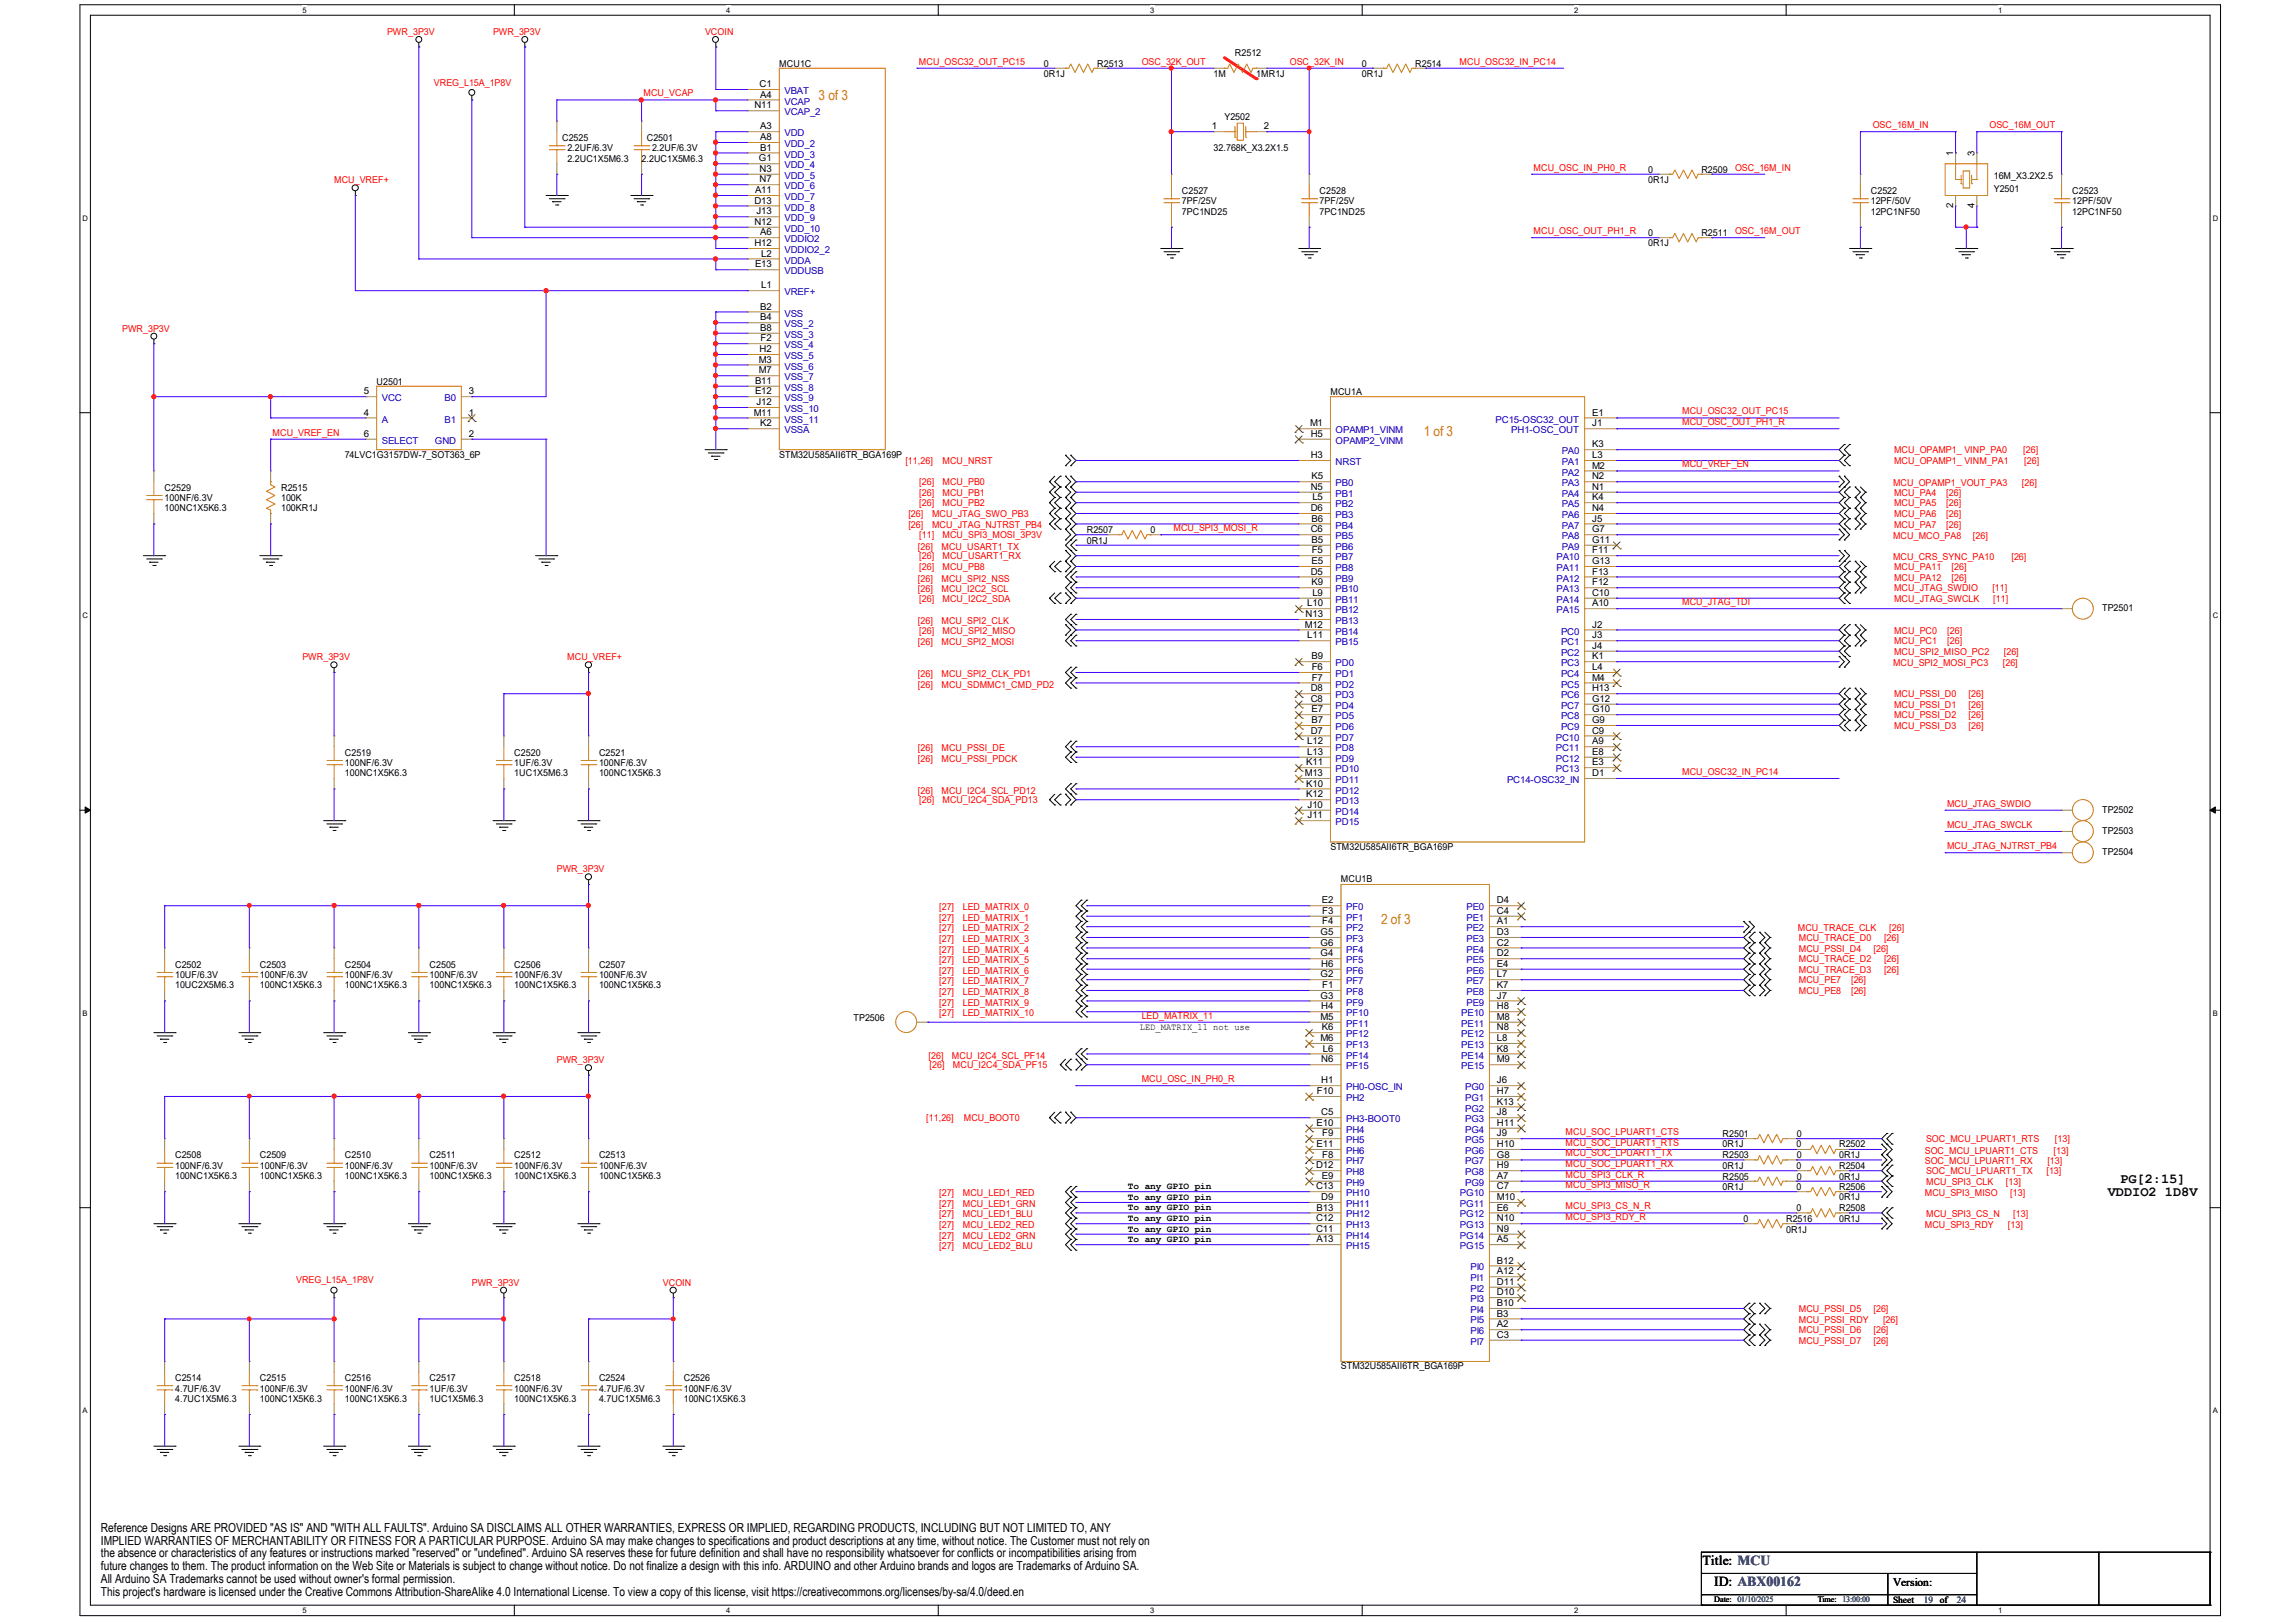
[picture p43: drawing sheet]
<svg xmlns="http://www.w3.org/2000/svg" width="297mm" height="210mm" viewBox="0 0 297 210" stroke-linecap="round" stroke-linejoin="round" font-family="sans-serif">
<defs><g id="words">
<g font-size="1.8" fill="#cc8006">
<text x="105.9" y="13">3 of 3</text>
<text x="184.2" y="56.5">1 of 3</text>
<text x="178.7" y="119.6">2 of 3</text>
</g>
<g font-size="1.8">
<text x="272.8" y="154.8">VDDIO2 1D8V</text>
<text x="274.4" y="153">PG[2:15]</text>
<text x="220.3" y="202.5">Title: MCU</text>
<text x="221.8" y="205.2">ID: ABX00162</text>
</g>
<g font-size="1.6">
<text x="13.1" y="201.5">the absence or characteristics of any features or instructions marked &quot;reserved&quot; or &quot;undefined&quot;. Arduino SA reserves these for future definition and shall have no responsibility whatsoever for conflicts or incompatibilities arising from</text>
<text x="13.1" y="203.2">future changes to them. The product information on the Web Site or Materials is subject to change without notice. Do not finalize a design with this info. ARDUINO and other Arduino brands and logos are Trademarks of Arduino SA.</text>
<text x="13.1" y="198.2">Reference Designs ARE PROVIDED &quot;AS IS&quot; AND &quot;WITH ALL FAULTS&quot;. Arduino SA DISCLAIMS ALL OTHER WARRANTIES, EXPRESS OR IMPLIED, REGARDING PRODUCTS, INCLUDING BUT NOT LIMITED TO, ANY</text>
<text x="13.1" y="199.9">IMPLIED WARRANTIES OF MERCHANTABILITY OR FITNESS FOR A PARTICULAR PURPOSE. Arduino SA may make changes to specifications and product descriptions at any time, without notice. The Customer must not rely on</text>
<text x="13.1" y="204.8">All Arduino SA Trademarks cannot be used without owner's formal permission.</text>
<text x="13.1" y="206.5">This project's hardware is licensed under the Creative Commons Attribution-ShareAlike 4.0 International License. To view a copy of this license, visit https://creativecommons.org/licenses/by-sa/4.0/deed.en</text>
</g>
<text font-size="1.5" x="245" y="205.2">Version:</text>
<g font-size="1.2" fill="#f00">
<text x="50.1" y="4.5">PWR_3P3V</text>
<text x="63.8" y="4.5">PWR_3P3V</text>
<text x="91.2" y="4.5">VCOIN</text>
<text x="56.1" y="11.1">VREG_L15A_1P8V</text>
<text x="118.9" y="8.4">MCU_OSC32_OUT_PC15</text>
<text x="147.8" y="8.4">OSC_32K_OUT</text>
<text x="166.9" y="8.4">OSC_32K_IN</text>
<text x="188.9" y="8.4">MCU_OSC32_IN_PC14</text>
<text x="83.3" y="12.5">MCU_VCAP</text>
<text x="242.4" y="16.6">OSC_16M_IN</text>
<text x="257.5" y="16.6">OSC_16M_OUT</text>
<text x="43.2" y="23.7">MCU_VREF+</text>
<text x="198.5" y="22.1">MCU_OSC_IN_PH0_R</text>
<text x="224.5" y="22.1">OSC_16M_IN</text>
<text x="198.5" y="30.3">MCU_OSC_OUT_PH1_R</text>
<text x="224.5" y="30.3">OSC_16M_OUT</text>
<text x="15.8" y="42.9">PWR_3P3V</text>
<text x="217.7" y="53.6">MCU_OSC32_OUT_PC15</text>
<text x="35.3" y="56.4">MCU_VREF_EN</text>
<text x="217.7" y="55">MCU_OSC_OUT_PH1_R</text>
<text x="245.1" y="58.7">MCU_OPAMP1_ VINP_PA0</text>
<text x="261.8" y="58.7">[26]</text>
<text x="117.2" y="60.1">[11,26]</text>
<text x="119" y="62.8">[26]</text>
<text x="119" y="64.2">[26]</text>
<text x="119" y="65.5">[26]</text>
<text x="122" y="60.1">MCU_NRST</text>
<text x="122" y="62.8">MCU_PB0</text>
<text x="122" y="64.2">MCU_PB1</text>
<text x="122" y="65.5">MCU_PB2</text>
<text x="217.7" y="60.5">MCU_VREF_EN</text>
<text x="245" y="62.9">MCU_OPAMP1_VOUT_PA3</text>
<text x="245.1" y="60.1">MCU_OPAMP1_ VINM_PA1</text>
<text x="245.1" y="64.2">MCU_PA4</text>
<text x="245.1" y="65.5">MCU_PA5</text>
<text x="251.9" y="64.2">[26]</text>
<text x="251.9" y="65.5">[26]</text>
<text x="261.7" y="62.9">[26]</text>
<text x="262" y="60.1">[26]</text>
<text x="117.6" y="66.9">[26]</text>
<text x="117.6" y="68.3">[26]</text>
<text x="118.8" y="71.1">[26]</text>
<text x="119" y="69.6">[11]</text>
<text x="120.6" y="66.9">MCU_JTAG_SWO_PB3</text>
<text x="120.6" y="68.3">MCU_JTAG_NJTRST_PB4</text>
<text x="121.8" y="71.1">MCU_USART1_TX</text>
<text x="122" y="69.6">MCU_SPI3_MOSI_3P3V</text>
<text x="151.9" y="68.7">MCU_SPI3_MOSI_R</text>
<text x="245" y="69.8">MCU_MCO_PA8</text>
<text x="245.1" y="66.9">MCU_PA6</text>
<text x="245.1" y="68.3">MCU_PA7</text>
<text x="251.9" y="66.9">[26]</text>
<text x="251.9" y="68.3">[26]</text>
<text x="255.3" y="69.8">[26]</text>
<text x="118.8" y="75.2">[26]</text>
<text x="118.8" y="76.6">[26]</text>
<text x="119" y="72.4">[26]</text>
<text x="119" y="73.8">[26]</text>
<text x="119" y="77.9">[26]</text>
<text x="121.8" y="75.2">MCU_SPI2_NSS</text>
<text x="121.8" y="76.6">MCU_I2C2_SCL</text>
<text x="122" y="72.4">MCU_USART1_RX</text>
<text x="122" y="73.8">MCU_PB8</text>
<text x="122" y="77.9">MCU_I2C2_SDA</text>
<text x="245" y="72.5">MCU_CRS_SYNC_PA10</text>
<text x="245.1" y="73.8">MCU_PA11</text>
<text x="245.1" y="75.1">MCU_PA12</text>
<text x="245.1" y="76.5">MCU_JTAG_SWDIO</text>
<text x="245.1" y="77.9">MCU_JTAG_SWCLK</text>
<text x="252.6" y="73.8">[26]</text>
<text x="252.6" y="75.1">[26]</text>
<text x="257.8" y="76.5">[11]</text>
<text x="258" y="77.9">[11]</text>
<text x="260.3" y="72.5">[26]</text>
<text x="118.8" y="80.8">[26]</text>
<text x="118.8" y="83.5">[26]</text>
<text x="119" y="82">[26]</text>
<text x="121.8" y="80.8">MCU_SPI2_CLK</text>
<text x="121.8" y="83.5">MCU_SPI2_MOSI</text>
<text x="122" y="82">MCU_SPI2_MISO</text>
<text x="217.7" y="78.3">MCU_JTAG_TDI</text>
<text x="245.1" y="82">MCU_PC0</text>
<text x="245.1" y="83.3">MCU_PC1</text>
<text x="252" y="82">[26]</text>
<text x="252" y="83.3">[26]</text>
<text x="39.1" y="85.4">PWR_3P3V</text>
<text x="73.4" y="85.4">MCU_VREF+</text>
<text x="118.8" y="87.6">[26]</text>
<text x="118.8" y="89">[26]</text>
<text x="121.8" y="87.6">MCU_SPI2_CLK_PD1</text>
<text x="121.8" y="89">MCU_SDMMC1_CMD_PD2</text>
<text x="245" y="86.2">MCU_SPI2_MOSI_PC3</text>
<text x="245.1" y="84.7">MCU_SPI2_MISO_PC2</text>
<text x="259.2" y="86.2">[26]</text>
<text x="259.3" y="84.7">[26]</text>
<text x="245.1" y="90.2">MCU_PSSI_D0</text>
<text x="245.1" y="91.6">MCU_PSSI_D1</text>
<text x="245.1" y="92.9">MCU_PSSI_D2</text>
<text x="245.1" y="94.3">MCU_PSSI_D3</text>
<text x="254.8" y="90.2">[26]</text>
<text x="254.8" y="91.6">[26]</text>
<text x="254.8" y="92.9">[26]</text>
<text x="254.8" y="94.3">[26]</text>
<text x="118.8" y="97.2">[26]</text>
<text x="118.8" y="98.6">[26]</text>
<text x="121.8" y="97.2">MCU_PSSI_DE</text>
<text x="121.8" y="98.6">MCU_PSSI_PDCK</text>
<text x="217.7" y="100.3">MCU_OSC32_IN_PC14</text>
<text x="118.8" y="102.7">[26]</text>
<text x="119" y="103.9">[26]</text>
<text x="121.8" y="102.7">MCU_I2C4_SCL_PD12</text>
<text x="122" y="103.9">MCU_I2C4_SDA_PD13</text>
<text x="252" y="104.4">MCU_JTAG_SWDIO</text>
<text x="252" y="107.1">MCU_JTAG_SWCLK</text>
<text x="72.1" y="112.8">PWR_3P3V</text>
<text x="252" y="109.9">MCU_JTAG_NJTRST_PB4</text>
<text x="121.5" y="117.8">[27]</text>
<text x="121.5" y="119.1">[27]</text>
<text x="124.6" y="117.8">LED_MATRIX_0</text>
<text x="124.6" y="119.1">LED_MATRIX_1</text>
<text x="121.5" y="120.5">[27]</text>
<text x="121.5" y="121.9">[27]</text>
<text x="121.5" y="123.3">[27]</text>
<text x="121.5" y="124.7">[27]</text>
<text x="124.6" y="120.5">LED_MATRIX_2</text>
<text x="124.6" y="121.9">LED_MATRIX_3</text>
<text x="124.6" y="123.3">LED_MATRIX_4</text>
<text x="124.6" y="124.7">LED_MATRIX_5</text>
<text x="232.7" y="120.5">MCU_TRACE_CLK</text>
<text x="232.8" y="121.8">MCU_TRACE_D0</text>
<text x="232.8" y="123.1">MCU_PSSI_D4</text>
<text x="232.8" y="124.5">MCU_TRACE_D2</text>
<text x="232.8" y="125.9">MCU_TRACE_D3</text>
<text x="242.5" y="123.1">[26]</text>
<text x="243.8" y="121.8">[26]</text>
<text x="243.8" y="124.5">[26]</text>
<text x="243.8" y="125.9">[26]</text>
<text x="244.5" y="120.5">[26]</text>
<text x="121.5" y="126">[27]</text>
<text x="121.5" y="127.4">[27]</text>
<text x="121.5" y="128.8">[27]</text>
<text x="121.5" y="130.1">[27]</text>
<text x="121.5" y="131.5">[27]</text>
<text x="124.6" y="126">LED_MATRIX_6</text>
<text x="124.6" y="127.4">LED_MATRIX_7</text>
<text x="124.6" y="128.8">LED_MATRIX_8</text>
<text x="124.6" y="130.1">LED_MATRIX_9</text>
<text x="124.6" y="131.5">LED_MATRIX_10</text>
<text x="147.8" y="131.8">LED_MATRIX_11</text>
<text x="232.8" y="127.2">MCU_PE7</text>
<text x="232.8" y="128.6">MCU_PE8</text>
<text x="239.6" y="127.2">[26]</text>
<text x="239.6" y="128.6">[26]</text>
<text x="72.1" y="137.5">PWR_3P3V</text>
<text x="120.2" y="137">[26]</text>
<text x="123.2" y="137">MCU_I2C4_SCL_PF14</text>
<text x="120.3" y="138.2">[26]</text>
<text x="123.3" y="138.2">MCU_I2C4_SDA_PF15</text>
<text x="147.8" y="140">MCU_OSC_IN_PH0_R</text>
<text x="119.9" y="145.1">[11,26]</text>
<text x="124.7" y="145.1">MCU_BOOT0</text>
<text x="202.6" y="146.9">MCU_SOC_LPUART1_CTS</text>
<text x="202.6" y="148.3">MCU_SOC_LPUART1_RTS</text>
<text x="202.6" y="149.6">MCU_SOC_LPUART1_TX</text>
<text x="249.1" y="149.3">SOC_MCU_LPUART1_CTS</text>
<text x="249.3" y="147.8">SOC_MCU_LPUART1_RTS</text>
<text x="265.8" y="149.3">[13]</text>
<text x="265.9" y="147.8">[13]</text>
<text x="121.5" y="154.8">[27]</text>
<text x="124.6" y="154.8">MCU_LED1_RED</text>
<text x="202.6" y="151">MCU_SOC_LPUART1_RX</text>
<text x="202.6" y="152.4">MCU_SPI3_CLK_R</text>
<text x="202.6" y="153.7">MCU_SPI3_MISO_R</text>
<text x="249.1" y="150.7">SOC_MCU_LPUART1_RX</text>
<text x="249.1" y="154.8">MCU_SPI3_MISO</text>
<text x="249.3" y="151.9">SOC_MCU_LPUART1_TX</text>
<text x="249.3" y="153.3">MCU_SPI3_CLK</text>
<text x="259.6" y="153.3">[13]</text>
<text x="260.2" y="154.8">[13]</text>
<text x="264.8" y="151.9">[13]</text>
<text x="265" y="150.7">[13]</text>
<text x="121.5" y="156.2">[27]</text>
<text x="121.5" y="157.5">[27]</text>
<text x="121.5" y="158.9">[27]</text>
<text x="121.5" y="160.3">[27]</text>
<text x="121.5" y="161.7">[27]</text>
<text x="124.6" y="156.2">MCU_LED1_GRN</text>
<text x="124.6" y="157.5">MCU_LED1_BLU</text>
<text x="124.6" y="158.9">MCU_LED2_RED</text>
<text x="124.6" y="160.3">MCU_LED2_GRN</text>
<text x="124.6" y="161.7">MCU_LED2_BLU</text>
<text x="202.6" y="156.5">MCU_SPI3_CS_N_R</text>
<text x="202.6" y="157.9">MCU_SPI3_RDY_R</text>
<text x="249.1" y="158.9">MCU_SPI3_RDY</text>
<text x="249.3" y="157.4">MCU_SPI3_CS_N</text>
<text x="259.9" y="158.9">[13]</text>
<text x="260.5" y="157.4">[13]</text>
<text x="38.3" y="166.1">VREG_L15A_1P8V</text>
<text x="61.1" y="166.3">PWR_3P3V</text>
<text x="85.8" y="166.3">VCOIN</text>
<text x="232.8" y="169.8">MCU_PSSI_D5</text>
<text x="232.8" y="171.1">MCU_PSSI_RDY</text>
<text x="232.8" y="172.5">MCU_PSSI_D6</text>
<text x="232.8" y="173.9">MCU_PSSI_D7</text>
<text x="242.5" y="169.8">[26]</text>
<text x="242.5" y="172.5">[26]</text>
<text x="242.5" y="173.9">[26]</text>
<text x="243.7" y="171.1">[26]</text>
</g>
<g font-size="1.2">
<text x="98.3" y="11.3">C1</text>
<text x="100.9" y="8.6">MCU1C</text>
<text x="135.1" y="8.6">0</text>
<text x="135.1" y="10">0R1J</text>
<text x="142" y="8.6">R2513</text>
<text x="157.1" y="10">1M</text>
<text x="159.8" y="7.2">R2512</text>
<text x="162.6" y="10">1MR1J</text>
<text x="176.3" y="8.6">0</text>
<text x="176.3" y="10">0R1J</text>
<text x="183.1" y="8.6">R2514</text>
<text x="97.6" y="14">N11</text>
<text x="98.4" y="12.6">A4</text>
<text x="98.4" y="16.7">A3</text>
<text x="156.8" y="16.7">1</text>
<text x="158.5" y="15.5">Y2502</text>
<text x="163.5" y="16.7">2</text>
<text x="72.7" y="18.2">C2525</text>
<text x="73.4" y="19.6">2.2UF/6.3V</text>
<text x="73.4" y="20.9">2.2UC1X5M6.3</text>
<text x="83" y="20.9">2.2UC1X5M6.3</text>
<text x="83.7" y="18.2">C2501</text>
<text x="84.4" y="19.6">2.2UF/6.3V</text>
<text x="98.2" y="20.9">G1</text>
<text x="98.3" y="22.2">N3</text>
<text x="98.3" y="23.6">N7</text>
<text x="98.4" y="18.1">A8</text>
<text x="98.4" y="19.5">B1</text>
<text x="157.1" y="19.6">32.768K_X3.2X1.5</text>
<text x="213.3" y="22.3">0</text>
<text x="213.3" y="23.7">0R1J</text>
<text x="220.2" y="22.3">R2509</text>
<text x="252.8" y="20.2" transform="rotate(-90 252.8 20.2)">1</text>
<text x="255.5" y="20.2" transform="rotate(-90 255.5 20.2)">3</text>
<text x="258" y="23.1">16M_X3.2X2.5</text>
<text x="97.6" y="26.4">D13</text>
<text x="97.6" y="29.1">N12</text>
<text x="97.7" y="25">A11</text>
<text x="97.9" y="27.8">J13</text>
<text x="153" y="25">C2527</text>
<text x="153" y="26.4">7PF/25V</text>
<text x="153" y="27.8">7PC1ND25</text>
<text x="170.8" y="25">C2528</text>
<text x="170.8" y="26.4">7PF/25V</text>
<text x="170.8" y="27.8">7PC1ND25</text>
<text x="242.1" y="25">C2522</text>
<text x="242.1" y="26.4">12PF/50V</text>
<text x="242.1" y="27.8">12PC1NF50</text>
<text x="252.8" y="26.9" transform="rotate(-90 252.8 26.9)">2</text>
<text x="255.5" y="26.9" transform="rotate(-90 255.5 26.9)">4</text>
<text x="258" y="24.8">Y2501</text>
<text x="268.2" y="25">C2523</text>
<text x="268.2" y="26.4">12PF/50V</text>
<text x="268.2" y="27.8">12PC1NF50</text>
<text x="97.6" y="31.9">H12</text>
<text x="97.7" y="34.6">E13</text>
<text x="98.4" y="30.5">A6</text>
<text x="98.5" y="33.2">L2</text>
<text x="213.3" y="30.5">0</text>
<text x="213.3" y="31.9">0R1J</text>
<text x="220.2" y="30.5">R2511</text>
<text x="98.4" y="40.1">B2</text>
<text x="98.4" y="41.5">B4</text>
<text x="98.5" y="37.3">L1</text>
<text x="98.2" y="46.9">M3</text>
<text x="98.3" y="45.6">H2</text>
<text x="98.4" y="42.8">B8</text>
<text x="98.4" y="44.2">F2</text>
<text x="47.1" y="53.8">4</text>
<text x="47.1" y="51">5</text>
<text x="48.7" y="49.8">U2501</text>
<text x="60.7" y="53.8">1</text>
<text x="60.7" y="51">3</text>
<text x="97.5" y="53.8">M11</text>
<text x="97.7" y="49.7">B11</text>
<text x="97.7" y="51">E12</text>
<text x="97.9" y="52.4">J12</text>
<text x="98.2" y="48.3">M7</text>
<text x="172.2" y="51.1">MCU1A</text>
<text x="206.1" y="53.8">E1</text>
<text x="44.6" y="59.3">74LVC1G3157DW-7_SOT363_6P</text>
<text x="47.1" y="56.5">6</text>
<text x="60.7" y="56.5">2</text>
<text x="98.4" y="55.2">K2</text>
<text x="100.9" y="59.2">STM32U585AII6TR_BGA169P</text>
<text x="169.6" y="55.2">M1</text>
<text x="169.6" y="56.5">H5</text>
<text x="169.6" y="59.3">H3</text>
<text x="206" y="57.9">K3</text>
<text x="206" y="59.3">L3</text>
<text x="206.1" y="55.2">J1</text>
<text x="21.3" y="63.5">C2529</text>
<text x="21.3" y="64.8">100NF/6.3V</text>
<text x="36.4" y="63.5">R2515</text>
<text x="36.4" y="64.8">100K</text>
<text x="169.6" y="63.4">N5</text>
<text x="169.7" y="62">K5</text>
<text x="169.8" y="64.8">L5</text>
<text x="206" y="60.6">M2</text>
<text x="206" y="62">N2</text>
<text x="206" y="63.4">N1</text>
<text x="206" y="64.8">K4</text>
<text x="21.3" y="66.2">100NC1X5K6.3</text>
<text x="36.4" y="66.2">100KR1J</text>
<text x="140.6" y="68.9">R2507</text>
<text x="140.6" y="70.3">0R1J</text>
<text x="148.9" y="68.9">0</text>
<text x="169.6" y="66.1">D6</text>
<text x="169.6" y="68.9">C6</text>
<text x="169.7" y="67.5">B6</text>
<text x="169.7" y="70.3">B5</text>
<text x="169.8" y="71.6">F5</text>
<text x="206" y="66.1">N4</text>
<text x="206" y="67.5">J5</text>
<text x="206" y="68.9">G7</text>
<text x="206" y="70.3">G11</text>
<text x="206" y="71.6">F11</text>
<text x="169.6" y="74.4">D5</text>
<text x="169.7" y="73">E5</text>
<text x="169.7" y="75.8">K9</text>
<text x="169.8" y="77.1">L9</text>
<text x="206" y="73">G13</text>
<text x="206" y="74.4">F13</text>
<text x="206" y="75.8">F12</text>
<text x="206" y="77.1">C10</text>
<text x="168.9" y="81.2">M12</text>
<text x="169" y="79.9">N13</text>
<text x="169.2" y="78.5">L10</text>
<text x="169.2" y="82.6">L11</text>
<text x="206" y="81.2">J2</text>
<text x="206" y="82.6">J3</text>
<text x="206" y="84">J4</text>
<text x="206" y="78.5">A10</text>
<text x="272" y="79.1">TP2501</text>
<text x="169.6" y="89.5">D8</text>
<text x="169.7" y="85.3">B9</text>
<text x="169.8" y="86.7">F6</text>
<text x="169.8" y="88.1">F7</text>
<text x="206" y="85.3">K1</text>
<text x="206" y="86.7">L4</text>
<text x="206" y="88.1">M4</text>
<text x="206" y="89.5">H13</text>
<text x="169.6" y="90.8">C8</text>
<text x="169.6" y="94.9">D7</text>
<text x="169.7" y="92.2">E7</text>
<text x="169.7" y="93.6">B7</text>
<text x="206" y="90.8">G12</text>
<text x="206" y="92.2">G10</text>
<text x="206" y="93.6">G9</text>
<text x="206" y="94.9">C9</text>
<text x="44.6" y="97.8">C2519</text>
<text x="44.6" y="99.1">100NF/6.3V</text>
<text x="44.6" y="100.5">100NC1X5K6.3</text>
<text x="66.6" y="97.8">C2520</text>
<text x="66.6" y="99.1">1UF/6.3V</text>
<text x="66.6" y="100.5">1UC1X5M6.3</text>
<text x="77.5" y="97.8">C2521</text>
<text x="77.5" y="99.1">100NF/6.3V</text>
<text x="77.5" y="100.5">100NC1X5K6.3</text>
<text x="168.9" y="100.4">M13</text>
<text x="169" y="99">K11</text>
<text x="169" y="101.8">K10</text>
<text x="169.2" y="96.3">L12</text>
<text x="169.2" y="97.7">L13</text>
<text x="206" y="96.3">A9</text>
<text x="206" y="97.7">E8</text>
<text x="206" y="99">E3</text>
<text x="206.1" y="100.4">D1</text>
<text x="169" y="103.2">K12</text>
<text x="169.2" y="104.5">J10</text>
<text x="169.2" y="105.9">J11</text>
<text x="272" y="107.9">TP2503</text>
<text x="272" y="105.2">TP2502</text>
<text x="172.2" y="110">STM32U585AII6TR_BGA169P</text>
<text x="272" y="110.6">TP2504</text>
<text x="171.1" y="116.9">E2</text>
<text x="171.1" y="118.3">F3</text>
<text x="171.1" y="119.6">F4</text>
<text x="173.5" y="114.2">MCU1B</text>
<text x="193.7" y="116.9">D4</text>
<text x="193.7" y="118.3">C4</text>
<text x="193.7" y="119.6">A1</text>
<text x="22.7" y="125.2">C2502</text>
<text x="33.6" y="125.2">C2503</text>
<text x="44.6" y="125.2">C2504</text>
<text x="55.6" y="125.2">C2505</text>
<text x="66.6" y="125.2">C2506</text>
<text x="77.5" y="125.2">C2507</text>
<text x="170.9" y="121">G5</text>
<text x="170.9" y="122.4">G6</text>
<text x="170.9" y="123.8">G4</text>
<text x="171" y="125.1">H6</text>
<text x="193.7" y="121">D3</text>
<text x="193.7" y="122.4">C2</text>
<text x="193.7" y="123.8">D2</text>
<text x="193.7" y="125.1">E4</text>
<text x="22.7" y="126.6">10UF/6.3V</text>
<text x="22.7" y="127.9">10UC2X5M6.3</text>
<text x="33.6" y="126.6">100NF/6.3V</text>
<text x="33.6" y="127.9">100NC1X5K6.3</text>
<text x="44.6" y="126.6">100NF/6.3V</text>
<text x="44.6" y="127.9">100NC1X5K6.3</text>
<text x="55.6" y="126.6">100NF/6.3V</text>
<text x="55.6" y="127.9">100NC1X5K6.3</text>
<text x="66.6" y="126.6">100NF/6.3V</text>
<text x="66.6" y="127.9">100NC1X5K6.3</text>
<text x="77.5" y="126.6">100NF/6.3V</text>
<text x="77.5" y="127.9">100NC1X5K6.3</text>
<text x="170.9" y="126.5">G2</text>
<text x="170.9" y="129.2">G3</text>
<text x="170.9" y="132">M5</text>
<text x="171" y="130.6">H4</text>
<text x="171.1" y="127.9">F1</text>
<text x="193.7" y="126.5">L7</text>
<text x="193.7" y="127.9">K7</text>
<text x="193.7" y="129.2">J7</text>
<text x="193.7" y="130.6">H8</text>
<text x="193.7" y="132">M8</text>
<text x="110.5" y="132.1">TP2506</text>
<text x="147.5" y="133.3">LED_MATRIX_11 not use</text>
<text x="170.9" y="134.7">M6</text>
<text x="171" y="137.5">N6</text>
<text x="171.1" y="133.3">K6</text>
<text x="171.2" y="136.1">L6</text>
<text x="193.7" y="133.3">N8</text>
<text x="193.7" y="134.7">L8</text>
<text x="193.7" y="136.1">K8</text>
<text x="193.7" y="137.5">M9</text>
<text x="170.4" y="141.6">F10</text>
<text x="171" y="140.2">H1</text>
<text x="193.7" y="140.2">J6</text>
<text x="193.7" y="141.6">H7</text>
<text x="193.7" y="142.9">K13</text>
<text x="22.7" y="149.9">C2508</text>
<text x="33.6" y="149.9">C2509</text>
<text x="44.6" y="149.9">C2510</text>
<text x="55.6" y="149.9">C2511</text>
<text x="66.6" y="149.9">C2512</text>
<text x="77.5" y="149.9">C2513</text>
<text x="170.4" y="145.7">E10</text>
<text x="170.4" y="148.4">E11</text>
<text x="171" y="144.3">C5</text>
<text x="171.1" y="147">F9</text>
<text x="171.1" y="149.8">F8</text>
<text x="193.7" y="144.3">J8</text>
<text x="193.7" y="145.7">H11</text>
<text x="193.7" y="147">J9</text>
<text x="193.7" y="148.4">H10</text>
<text x="193.7" y="149.8">G8</text>
<text x="222.9" y="149.9">R2503</text>
<text x="222.9" y="147.1">R2501</text>
<text x="222.9" y="148.5">0R1J</text>
<text x="232.5" y="148.5">0</text>
<text x="232.5" y="149.9">0</text>
<text x="232.5" y="147.1">0</text>
<text x="238" y="148.5">R2502</text>
<text x="238" y="149.9">0R1J</text>
<text x="22.7" y="151.2">100NF/6.3V</text>
<text x="22.7" y="152.6">100NC1X5K6.3</text>
<text x="33.6" y="151.2">100NF/6.3V</text>
<text x="33.6" y="152.6">100NC1X5K6.3</text>
<text x="44.6" y="151.2">100NF/6.3V</text>
<text x="44.6" y="152.6">100NC1X5K6.3</text>
<text x="55.6" y="151.2">100NF/6.3V</text>
<text x="55.6" y="152.6">100NC1X5K6.3</text>
<text x="66.6" y="151.2">100NF/6.3V</text>
<text x="66.6" y="152.6">100NC1X5K6.3</text>
<text x="77.5" y="151.2">100NF/6.3V</text>
<text x="77.5" y="152.6">100NC1X5K6.3</text>
<text x="146" y="155.2">To any GPIO pin</text>
<text x="146" y="153.9">To any GPIO pin</text>
<text x="170.3" y="151.2">D12</text>
<text x="170.3" y="153.9">C13</text>
<text x="171" y="155.3">D9</text>
<text x="171.1" y="152.6">E9</text>
<text x="193.7" y="151.2">H9</text>
<text x="193.7" y="152.6">A7</text>
<text x="193.7" y="153.9">C7</text>
<text x="193.7" y="155.3">M10</text>
<text x="222.9" y="151.2">0R1J</text>
<text x="222.9" y="152.6">R2505</text>
<text x="222.9" y="154">0R1J</text>
<text x="232.5" y="151.2">0</text>
<text x="232.5" y="154">0</text>
<text x="232.5" y="152.6">0</text>
<text x="238" y="151.2">R2504</text>
<text x="238" y="152.6">0R1J</text>
<text x="238" y="154">R2506</text>
<text x="238" y="155.3">0R1J</text>
<text x="146" y="156.6">To any GPIO pin</text>
<text x="146" y="158">To any GPIO pin</text>
<text x="146" y="159.4">To any GPIO pin</text>
<text x="146" y="160.7">To any GPIO pin</text>
<text x="170.3" y="158.1">C12</text>
<text x="170.3" y="159.4">C11</text>
<text x="170.4" y="156.7">B13</text>
<text x="170.4" y="160.8">A13</text>
<text x="193.7" y="156.7">E6</text>
<text x="193.7" y="158.1">N10</text>
<text x="193.7" y="159.4">N9</text>
<text x="193.7" y="160.8">A5</text>
<text x="225.6" y="158.1">0</text>
<text x="231.1" y="158.1">R2516</text>
<text x="231.1" y="159.5">0R1J</text>
<text x="232.5" y="156.7">0</text>
<text x="238" y="156.7">R2508</text>
<text x="238" y="158.1">0R1J</text>
<text x="193.7" y="163.5">B12</text>
<text x="193.7" y="164.9">A12</text>
<text x="193.7" y="166.3">D11</text>
<text x="193.7" y="167.6">D10</text>
<text x="193.7" y="169">B10</text>
<text x="193.7" y="170.4">B3</text>
<text x="193.7" y="171.8">A2</text>
<text x="193.7" y="173.1">C3</text>
<text x="22.7" y="178.7">C2514</text>
<text x="33.6" y="178.7">C2515</text>
<text x="44.6" y="178.7">C2516</text>
<text x="55.6" y="178.7">C2517</text>
<text x="66.6" y="178.7">C2518</text>
<text x="77.5" y="178.7">C2524</text>
<text x="88.5" y="178.7">C2526</text>
<text x="173.5" y="177.2">STM32U585AII6TR_BGA169P</text>
<text x="22.7" y="180.1">4.7UF/6.3V</text>
<text x="22.7" y="181.4">4.7UC1X5M6.3</text>
<text x="33.6" y="180.1">100NF/6.3V</text>
<text x="33.6" y="181.4">100NC1X5K6.3</text>
<text x="44.6" y="180.1">100NF/6.3V</text>
<text x="44.6" y="181.4">100NC1X5K6.3</text>
<text x="55.6" y="180.1">1UF/6.3V</text>
<text x="55.6" y="181.4">1UC1X5M6.3</text>
<text x="66.6" y="180.1">100NF/6.3V</text>
<text x="66.6" y="181.4">100NC1X5K6.3</text>
<text x="77.5" y="180.1">4.7UF/6.3V</text>
<text x="77.5" y="181.4">4.7UC1X5M6.3</text>
<text x="88.5" y="180.1">100NF/6.3V</text>
<text x="88.5" y="181.4">100NC1X5K6.3</text>
<text x="245" y="207.5">Sheet</text>
<text x="251.1" y="207.5">of</text>
</g>
<g font-size="1.2" fill="#00c">
<text x="101.5" y="12.2">VBAT</text>
<text x="101.5" y="13.5">VCAP</text>
<text x="101.5" y="14.9">VCAP_2</text>
<text x="101.5" y="17.6">VDD</text>
<text x="101.5" y="19">VDD_2</text>
<text x="101.5" y="20.4">VDD_3</text>
<text x="101.5" y="21.8">VDD_4</text>
<text x="101.5" y="23.1">VDD_5</text>
<text x="101.5" y="24.5">VDD_6</text>
<text x="101.5" y="25.9">VDD_7</text>
<text x="101.5" y="27.2">VDD_8</text>
<text x="101.5" y="28.6">VDD_9</text>
<text x="101.5" y="30">VDD_10</text>
<text x="101.5" y="31.3">VDDIO2</text>
<text x="101.5" y="32.7">VDDIO2_2</text>
<text x="101.5" y="34.1">VDDA</text>
<text x="101.5" y="35.5">VDDUSB</text>
<text x="101.5" y="38.2">VREF+</text>
<text x="101.5" y="41">VSS</text>
<text x="101.5" y="42.4">VSS_2</text>
<text x="101.5" y="43.7">VSS_3</text>
<text x="101.5" y="45.1">VSS_4</text>
<text x="101.5" y="46.5">VSS_5</text>
<text x="101.5" y="47.8">VSS_6</text>
<text x="49.4" y="51.9">VCC</text>
<text x="57.5" y="51.9">B0</text>
<text x="101.5" y="49.2">VSS_7</text>
<text x="101.5" y="50.6">VSS_8</text>
<text x="101.5" y="51.9">VSS_9</text>
<text x="101.5" y="53.3">VSS_10</text>
<text x="49.4" y="54.7">A</text>
<text x="49.4" y="57.4">SELECT</text>
<text x="56.3" y="57.4">GND</text>
<text x="57.5" y="54.7">B1</text>
<text x="101.5" y="54.7">VSS_11</text>
<text x="101.5" y="56.1">VSSA</text>
<text x="172.9" y="56.1">OPAMP1_VINM</text>
<text x="172.9" y="57.4">OPAMP2_VINM</text>
<text x="193.6" y="54.7">PC15-OSC32_OUT</text>
<text x="195.6" y="56.1">PH1-OSC_OUT</text>
<text x="202.1" y="58.8">PA0</text>
<text x="172.9" y="60.2">NRST</text>
<text x="172.9" y="62.9">PB0</text>
<text x="172.9" y="64.3">PB1</text>
<text x="172.9" y="65.6">PB2</text>
<text x="202.1" y="60.2">PA1</text>
<text x="202.1" y="61.5">PA2</text>
<text x="202.1" y="62.9">PA3</text>
<text x="202.1" y="64.3">PA4</text>
<text x="202.1" y="65.6">PA5</text>
<text x="172.9" y="67">PB3</text>
<text x="172.9" y="68.4">PB4</text>
<text x="172.9" y="69.8">PB5</text>
<text x="172.9" y="71.1">PB6</text>
<text x="202.1" y="67">PA6</text>
<text x="202.1" y="68.4">PA7</text>
<text x="202.1" y="69.8">PA8</text>
<text x="202.1" y="71.1">PA9</text>
<text x="172.9" y="72.5">PB7</text>
<text x="172.9" y="73.9">PB8</text>
<text x="172.9" y="75.2">PB9</text>
<text x="172.9" y="76.6">PB10</text>
<text x="201.4" y="72.5">PA10</text>
<text x="201.4" y="73.9">PA11</text>
<text x="201.4" y="75.2">PA12</text>
<text x="201.4" y="76.6">PA13</text>
<text x="172.9" y="78">PB11</text>
<text x="172.9" y="79.4">PB12</text>
<text x="172.9" y="80.8">PB13</text>
<text x="172.9" y="82.1">PB14</text>
<text x="172.9" y="83.5">PB15</text>
<text x="201.4" y="78">PA14</text>
<text x="201.4" y="79.4">PA15</text>
<text x="202" y="82.1">PC0</text>
<text x="202" y="83.5">PC1</text>
<text x="172.9" y="86.2">PD0</text>
<text x="172.9" y="87.6">PD1</text>
<text x="172.9" y="89">PD2</text>
<text x="202" y="84.9">PC2</text>
<text x="202" y="86.2">PC3</text>
<text x="202" y="87.6">PC4</text>
<text x="202" y="89">PC5</text>
<text x="172.9" y="90.4">PD3</text>
<text x="172.9" y="91.7">PD4</text>
<text x="172.9" y="93.1">PD5</text>
<text x="172.9" y="94.5">PD6</text>
<text x="172.9" y="95.8">PD7</text>
<text x="201.3" y="95.8">PC10</text>
<text x="202" y="90.4">PC6</text>
<text x="202" y="91.7">PC7</text>
<text x="202" y="93.1">PC8</text>
<text x="202" y="94.5">PC9</text>
<text x="172.9" y="97.2">PD8</text>
<text x="172.9" y="98.6">PD9</text>
<text x="172.9" y="99.9">PD10</text>
<text x="172.9" y="101.3">PD11</text>
<text x="195" y="101.3">PC14-OSC32_IN</text>
<text x="201.3" y="97.2">PC11</text>
<text x="201.3" y="98.6">PC12</text>
<text x="201.3" y="99.9">PC13</text>
<text x="172.9" y="102.7">PD12</text>
<text x="172.9" y="104.1">PD13</text>
<text x="172.9" y="105.4">PD14</text>
<text x="172.9" y="106.8">PD15</text>
<text x="174.2" y="117.8">PF0</text>
<text x="174.2" y="119.1">PF1</text>
<text x="189.8" y="117.8">PE0</text>
<text x="189.8" y="119.1">PE1</text>
<text x="174.2" y="120.5">PF2</text>
<text x="174.2" y="121.9">PF3</text>
<text x="174.2" y="123.3">PF4</text>
<text x="174.2" y="124.7">PF5</text>
<text x="189.8" y="120.5">PE2</text>
<text x="189.8" y="121.9">PE3</text>
<text x="189.8" y="123.3">PE4</text>
<text x="189.8" y="124.7">PE5</text>
<text x="174.2" y="126">PF6</text>
<text x="174.2" y="127.4">PF7</text>
<text x="174.2" y="128.8">PF8</text>
<text x="174.2" y="130.1">PF9</text>
<text x="174.2" y="131.5">PF10</text>
<text x="189.1" y="131.5">PE10</text>
<text x="189.8" y="126">PE6</text>
<text x="189.8" y="127.4">PE7</text>
<text x="189.8" y="128.8">PE8</text>
<text x="189.8" y="130.1">PE9</text>
<text x="174.2" y="132.9">PF11</text>
<text x="174.2" y="134.2">PF12</text>
<text x="174.2" y="135.6">PF13</text>
<text x="174.2" y="137">PF14</text>
<text x="189.1" y="132.9">PE11</text>
<text x="189.1" y="134.2">PE12</text>
<text x="189.1" y="135.6">PE13</text>
<text x="189.1" y="137">PE14</text>
<text x="174.2" y="138.4">PF15</text>
<text x="174.2" y="141.1">PH0-OSC_IN</text>
<text x="174.2" y="142.5">PH2</text>
<text x="189.1" y="138.4">PE15</text>
<text x="189.6" y="141.1">PG0</text>
<text x="189.6" y="142.5">PG1</text>
<text x="189.6" y="143.8">PG2</text>
<text x="174.2" y="145.2">PH3-BOOT0</text>
<text x="174.2" y="146.6">PH4</text>
<text x="174.2" y="147.9">PH5</text>
<text x="174.2" y="149.3">PH6</text>
<text x="189.6" y="145.2">PG3</text>
<text x="189.6" y="146.6">PG4</text>
<text x="189.6" y="147.9">PG5</text>
<text x="189.6" y="149.3">PG6</text>
<text x="174.2" y="150.7">PH7</text>
<text x="174.2" y="152.1">PH8</text>
<text x="174.2" y="153.4">PH9</text>
<text x="174.2" y="154.8">PH10</text>
<text x="188.9" y="154.8">PG10</text>
<text x="189.6" y="150.7">PG7</text>
<text x="189.6" y="152.1">PG8</text>
<text x="189.6" y="153.4">PG9</text>
<text x="174.2" y="156.2">PH11</text>
<text x="174.2" y="157.5">PH12</text>
<text x="174.2" y="158.9">PH13</text>
<text x="174.2" y="160.3">PH14</text>
<text x="174.2" y="161.7">PH15</text>
<text x="188.9" y="156.2">PG11</text>
<text x="188.9" y="157.5">PG12</text>
<text x="188.9" y="158.9">PG13</text>
<text x="188.9" y="160.3">PG14</text>
<text x="188.9" y="161.7">PG15</text>
<text x="190.3" y="164.4">PI0</text>
<text x="190.3" y="165.8">PI1</text>
<text x="190.3" y="167.2">PI2</text>
<text x="190.3" y="168.5">PI3</text>
<text x="190.3" y="169.9">PI4</text>
<text x="190.3" y="171.3">PI5</text>
<text x="190.3" y="172.7">PI6</text>
<text x="190.3" y="174">PI7</text>
</g>
<g font-size="1.2" fill="#008080">
<text x="249" y="207.5">19</text>
<text x="253.3" y="207.5">24</text>
</g>
<g font-size="1.1">
<text x="221.8" y="207.3">Date: 01/10/2025</text>
<text x="235.3" y="207.3">Time: 13:00:00</text>
</g>
<g font-size="1">
<text x="39.1" y="1.6">5</text>
<text x="94" y="1.6">4</text>
<text x="148.9" y="1.6">3</text>
<text x="203.7" y="1.6">2</text>
<text x="258.6" y="1.6">1</text>
<text x="10.7" y="28.6">D</text>
<text x="286.4" y="28.6">D</text>
<text x="10.7" y="80">C</text>
<text x="286.4" y="80">C</text>
<text x="10.7" y="131.4">B</text>
<text x="286.4" y="131.4">B</text>
<text x="10.7" y="182.9">A</text>
<text x="286.4" y="182.9">A</text>
<text x="39.1" y="208.7">5</text>
<text x="94" y="208.7">4</text>
<text x="148.9" y="208.7">3</text>
<text x="203.7" y="208.7">2</text>
<text x="258.6" y="208.7">1</text>
</g>
</g></defs>
<path d="M10.3 .6h277.1v208.5h-277.1zM11.7 2h274.3v205.7h-274.3z" fill="none" stroke="#000" stroke-width=".13"/>
<g fill="#fff">
<path d="M39.1 .7h.6v1.1h-.6z"/>
<path d="M39.1 207.8h.6v1.1h-.6z"/>
</g>
<path d="M66.6 .6v1.4M66.6 207.7v1.4" fill="none" stroke="#000" stroke-width=".13"/>
<g fill="#fff">
<path d="M94 .7h.5v1.1h-.5z"/>
<path d="M94 207.8h.5v1.1h-.5z"/>
</g>
<path d="M121.4 .6v1.4M121.4 207.7v1.4" fill="none" stroke="#000" stroke-width=".13"/>
<g fill="#fff">
<path d="M148.9 .7h.5v1.1h-.5z"/>
<path d="M148.9 207.8h.5v1.1h-.5z"/>
</g>
<path d="M176.3 .6v1.4M176.3 207.7v1.4" fill="none" stroke="#000" stroke-width=".13"/>
<g fill="#fff">
<path d="M203.7 .7h.6v1.1h-.6z"/>
<path d="M203.7 207.8h.6v1.1h-.6z"/>
</g>
<path d="M231.2 .6v1.4M231.2 207.7v1.4" fill="none" stroke="#000" stroke-width=".13"/>
<g fill="#fff">
<path d="M258.6 .7h.5v1.1h-.5z"/>
<path d="M258.6 207.8h.5v1.1h-.5z"/>
<path d="M10.7 27.7h.7v1.1h-.7z"/>
<path d="M286.4 27.7h.7v1.1h-.7z"/>
<path d="M10.7 79.1h.7v1.1h-.7z"/>
<path d="M286.4 79.1h.7v1.1h-.7z"/>
</g>
<path d="M10.3 53.4h1.4M286 53.4h1.4" fill="none" stroke="#000" stroke-width=".13"/>
<g fill="#fff">
<path d="M10.7 130.5h.6v1.1h-.6z"/>
<path d="M286.4 130.5h.6v1.1h-.6z"/>
</g>
<path d="M10.3 104.8h1.4M286 104.8h1.4" fill="none" stroke="#000" stroke-width=".13"/>
<path d="M11 104.4l.7 .4-.7 .4zM286 104.8l.7-.4v.8z" fill="#000" stroke="#000" stroke-width=".13"/>
<g fill="#fff">
<path d="M10.7 182h.6v1.1h-.6z"/>
<path d="M286.4 182h.6v1.1h-.6z"/>
</g>
<path d="M10.3 156.3h1.4M286 156.3h1.4" fill="none" stroke="#000" stroke-width=".13"/>
<path d="M158.5 7.5l4.1 2.7" fill="none" stroke="#f00" stroke-width=".38"/>
<circle cx="162.6" cy="10.2" r=".19" fill="#f00"/>
<g fill="none" stroke="#000" stroke-width=".13">
<path d="M54.2 6.1h.1M54.2 5.5v.6M61.1 12.9h.1M61.1 12.4v.5M67.9 6.1h.1M67.9 5.5v.6M92.6 6.1h.1M92.6 5.5v.6M46 25.3h.1M46 24.7v.6M70.7 25.3h2.7M71.1 25.7h1.9"/>
<path d="M71.5 26.1h.1M71.5 26.1h1.1M71.9 26.5h.3M72.2 26.5h.1M73 25.7h.1M73.4 25.3h.1M81.6 25.3h2.8M82.1 25.7h1.9M82.5 26.1h.1M82.5 26.1h1.1M82.9 26.5h.3M83.2 26.5h.1"/>
<path d="M84 25.7h.1M84.4 25.3h.1M150.2 32.2h2.8M150.6 32.6h1.9M151.1 33h1.1M151.1 33h.1M151.5 33.4h.2M151.7 33.4h.1M152.5 32.6h.1M153 32.2h.1M168.1 32.2h2.7M168.5 32.6h1.9"/>
<path d="M168.9 33h1.1M168.9 33h.1M169.3 33.4h.3M169.6 33.4h.1M170.4 32.6h.1M170.8 32.2h.1M239.4 32.2h2.7M239.8 32.6h1.9M240.2 33h.1M240.2 33h1.1M240.6 33.4h.3M240.9 33.4h.1"/>
<path d="M241.7 32.6h.1M242.1 32.2h.1M253.1 32.2h2.7M253.5 32.6h1.9M253.9 33h1.1M253.9 33h.1M254.4 33.4h.2M254.6 33.4h.1M255.4 32.6h.1M255.8 32.2h.1M265.4 32.2h2.8M265.9 32.6h1.9"/>
<path d="M266.2 33h.1M266.2 33h1.2M266.7 33.4h.3M267 33.4h.1M267.8 32.6h.1M268.2 32.2h.1M19.9 44.5h.1M19.9 43.9v.6M91.2 58.2h2.8M91.7 58.6h1.9M92.1 59h1.1M92.1 59h.1"/>
<path d="M92.5 59.5h.3M92.8 59.5h.1M93.6 58.6h.1M94 58.2h.1M137.9 58.9h.1M137.9 58.9l.7 .7-.7 .7M138.6 58.9l.6 .7-.6 .7M138.6 58.9h.1M238.7 57.5h.1M238.7 58.9h.1M238.7 57.5l-.7 .7 .7 .7M238.7 58.9l-.7 .7 .7 .7"/>
<path d="M239.4 57.5l-.7 .7 .7 .7M239.4 58.9l-.7 .7 .7 .7M239.4 58.9h.1M239.4 57.5h.1M18.6 71.9h2.7M19 72.3h1.9M19.4 72.8h1.1M19.4 72.8h.1M19.8 73.2h.3M20.1 73.2h.1M20.9 72.3h.1M21.3 71.9h.1"/>
<path d="M33.6 71.9h2.8M34.1 72.3h1.9M34.5 72.8h.1M34.5 72.8h1.1M34.9 73.2h.3M35.2 73.2h.1M36 72.3h.1M36.4 71.9h.1M69.3 71.9h2.8M69.7 72.3h1.9M70.1 72.8h1.1M70.1 72.8h.1"/>
<path d="M70.5 73.2h.3M70.8 73.2h.1M71.6 72.3h.1M72.1 71.9h.1M135.8 62.3h.1M135.8 63.7h.1M135.8 65h.1M135.8 66.4h.1M135.8 67.8h.1M135.8 73.3h.1M135.8 77.4h.1M135.8 62.3l.7 .7"/>
<path d="M135.8 63.7l.7 .7M135.8 65l.7 .8M135.8 66.4l.7 .7M135.8 67.8l.7 .7M135.8 73.3l.7 .7M135.8 77.4l.7 .7M136.5 63h.1M136.5 64.4h.1M136.5 65.8h.1M136.5 67.1h.1M136.5 68.5h.1M136.5 74h.1"/>
<path d="M136.5 78.1h.1M136.5 61.6l-.7 .7M136.5 65.8l-.7 .6M136.5 63l-.7 .7M136.5 64.4l-.7 .6M136.5 67.1l-.7 .7M136.5 72.6l-.7 .7M136.5 76.7l-.7 .7M137.2 61.6h.1M137.2 63h.1M137.2 64.4h.1M137.2 65.8h.1"/>
<path d="M137.2 67.1h.1M137.2 68.5h.1M137.2 72.6h.1M137.2 74h.1M137.2 76.7h.1M137.2 78.1h.1M137.2 61.6l-.7 .7 .7 .7M137.2 63l-.7 .7 .7 .7M137.2 64.4l-.7 .6 .7 .8M137.2 65.8l-.7 .6 .7 .7M137.2 67.1l-.7 .7 .7 .7M137.2 72.6l-.7 .7 .7 .7"/>
<path d="M137.2 76.7l-.7 .7 .7 .7M137.9 60.3h.1M137.9 63h.1M137.9 61.6h.1M137.9 64.4h.1M137.9 65.8h.1M137.9 67.1h.1M137.9 68.5h.1M137.9 69.9h.1M137.9 72.6h.1M137.9 71.2h.1M137.9 74h.1"/>
<path d="M137.9 78.1h.1M137.9 76.7h.1M137.9 61.6l.7 .7-.7 .7M137.9 63l.7 .7-.7 .7M137.9 65.8l.7 .6-.7 .7M137.9 64.4l.7 .6-.7 .8M137.9 67.1l.7 .7-.7 .7M137.9 68.5l.7 .7-.7 .7M137.9 71.2l.7 .7-.7 .7M137.9 72.6l.7 .7-.7 .7M137.9 76.7l.7 .7-.7 .7M138.6 61.6l.6 .7-.6 .7"/>
<path d="M138.6 63l.6 .7-.6 .7M138.6 64.4l.6 .6-.6 .8M138.6 67.1l.6 .7-.6 .7M138.6 65.8l.6 .6-.6 .7M138.6 68.5l.6 .7-1.3 1.4 1.3 1.3-.6 .7M138.6 72.6l.6 .7-1.3 1.4 .7 .6M138.6 75.3l-.7 .8 1.3 1.3-.6 .7M138.6 79.5l-.7 .7 1.3 1.3-.6 .7M138.6 60.3h.1M138.6 61.6h.1M138.6 63h.1M138.6 64.4h.1"/>
<path d="M138.6 65.8h.1M138.6 67.1h.1M138.6 68.5h.1M138.6 69.9h.1M138.6 71.2h.1M138.6 72.6h.1M138.6 74h.1M138.6 75.3h.1M138.6 76.7h.1M138.6 78.1h.1M138.6 79.5h.1M139.2 69.9h.1"/>
<path d="M139.2 71.2h.1M139.2 74h.1M139.2 75.3h.1M139.2 76.7h.1M139.2 79.5h.1M139.2 69.9l-.6 .7 .6 .6M139.2 75.3l-.6 .8 .6 .6M139.2 74l-.6 .7 .6 .6M139.2 79.5l-.6 .7 .6 .6M238 61.6l.7 .7-.7 .7M238 68.5l.7 .7-.7 .7M238 71.2l.7 .7-.7 .7"/>
<path d="M238 61.6h.1M238 63h.1M238 68.5h.1M238 69.9h.1M238 71.2h.1M238 72.6h.1M238.7 60.3h.1M238.7 61.6h.1M238.7 63h.1M238.7 64.4h.1M238.7 65.8h.1M238.7 67.1h.1"/>
<path d="M238.7 68.5h.1M238.7 69.9h.1M238.7 71.2h.1M238.7 72.6h.1M238.7 74h.1M238.7 75.3h.1M238.7 76.7h.1M238.7 78.1h.1M238.7 65.8l-.7 .6 .7 .7M238.7 64.4l-.7 .6 .7 .8M238.7 67.1l-.7 .7 .7 .7M238.7 72.6l-.7 .7 .7 .7"/>
<path d="M238.7 74l-.7 .7 .7 .6M238.7 76.7l-.7 .7 .7 .7M238.7 75.3l-.7 .8 .7 .6M238.7 61.6l.7 .7-1.4 1.4 .7 .7M238.7 68.5l.7 .7-.7 .7M238.7 71.2l.7 .7-.7 .7M239.4 63l-.7 .7 .7 .7M239.4 65.8l-.7 .6 .7 .7M239.4 64.4l-.7 .6 .7 .8M239.4 67.1l-.7 .7 .7 .7M239.4 72.6l-.7 .7 .7 .7M239.4 74l-.7 .7 .7 .6"/>
<path d="M239.4 76.7l-.7 .7 .7 .7M239.4 75.3l-.7 .8 .7 .6M239.4 60.3h.1M239.4 64.4h.1M239.4 63h.1M239.4 65.8h.1M239.4 67.1h.1M239.4 68.5h.1M239.4 74h.1M239.4 72.6h.1M239.4 75.3h.1M239.4 76.7h.1"/>
<path d="M239.4 78.1h.1M240.1 63h.1M240.1 64.4h.1M240.1 65.8h.1M240.1 67.1h.1M240.1 68.5h.1M240.1 72.6h.1M240.1 74h.1M240.1 75.3h.1M240.1 76.7h.1M240.1 63l.7 .7-.7 .7M240.1 64.4l.7 .6-.7 .8"/>
<path d="M240.1 65.8l.7 .6-.7 .7M240.1 67.1l.7 .7-.7 .7M240.1 72.6l.7 .7-.7 .7M240.1 74l.7 .7-.7 .6M240.1 75.3l.7 .8-.7 .6M240.8 64.4h.1M240.8 65.8h.1M240.8 67.1h.1M240.8 68.5h.1M240.8 74h.1M240.8 75.3h.1M240.8 76.7h.1"/>
<path d="M240.8 65.8l.6 .6M240.8 63l.6 .7M240.8 64.4l.6 .6M240.8 67.1l.6 .7M240.8 72.6l.6 .7M240.8 74l.6 .7M240.8 75.3l.6 .8M241.4 63.7h.1M241.4 65h.1M241.4 66.4h.1M241.4 67.8h.1M241.4 73.3h.1"/>
<path d="M241.4 74.7h.1M241.4 76.1h.1M241.4 63.7l-.6 .7M241.4 65l-.6 .8M241.4 66.4l-.6 .7M241.4 67.8l-.6 .7M241.4 73.3l-.6 .7M241.4 74.7l-.6 .6M241.4 76.1l-.6 .6M43.2 87h.1M43.2 86.5v.5M76.2 87h.1"/>
<path d="M76.2 86.5v.5M137.9 82.2h.1M137.9 80.8h.1M137.9 80.8l.7 .7-.7 .7M138.6 82.2l-.7 .7 .7 .7M138.6 86.3l-.7 .7 .7 .7M138.6 87.7l-.7 .7 .7 .7M138.6 95.9l-.7 .7 .7 .7M138.6 97.3l-.7 .7 .7 .7M138.6 80.8h.1M138.6 82.2h.1M138.6 83.6h.1"/>
<path d="M138.6 86.3h.1M138.6 87.7h.1M138.6 89.1h.1M138.6 95.9h.1M138.6 97.3h.1M138.6 98.7h.1M139.2 80.8h.1M139.2 82.2h.1M139.2 83.6h.1M139.2 86.3h.1M139.2 87.7h.1M139.2 89.1h.1"/>
<path d="M139.2 95.9h.1M139.2 97.3h.1M139.2 98.7h.1M139.2 82.2l-.6 .7 .6 .7M139.2 86.3l-.6 .7 .6 .7M139.2 87.7l-.6 .7 .6 .7M139.2 95.9l-.6 .7 .6 .7M139.2 97.3l-.6 .7 .6 .7M238 84.9l.7 .7-.7 .7M238 84.9h.1M238 86.3h.1M238.7 80.8h.1"/>
<path d="M238.7 82.2h.1M238.7 83.6h.1M238.7 84.9h.1M238.7 86.3h.1M238.7 89.1h.1M238.7 90.4h.1M238.7 91.8h.1M238.7 93.2h.1M238.7 94.6h.1M238.7 80.8l-.7 .7 .7 .7M238.7 83.6l-.7 .7 1.4 1.3-.7 .7M238.7 82.2l-.7 .7 .7 .7"/>
<path d="M238.7 89.1l-.7 .7 .7 .6M238.7 90.4l-.7 .7 .7 .7M238.7 93.2l-.7 .7 .7 .7M238.7 91.8l-.7 .7 .7 .7M239.4 80.8l-.7 .7 .7 .7M239.4 83.6l-.7 .7 .7 .6M239.4 82.2l-.7 .7 .7 .7M239.4 89.1l-.7 .7 .7 .6M239.4 90.4l-.7 .7 .7 .7M239.4 93.2l-.7 .7 .7 .7M239.4 91.8l-.7 .7 .7 .7M239.4 82.2h.1"/>
<path d="M239.4 80.8h.1M239.4 83.6h.1M239.4 84.9h.1M239.4 90.4h.1M239.4 89.1h.1M239.4 91.8h.1M239.4 93.2h.1M239.4 94.6h.1M240.1 80.8h.1M240.1 82.2h.1M240.1 83.6h.1M240.1 89.1h.1"/>
<path d="M240.1 90.4h.1M240.1 91.8h.1M240.1 93.2h.1M240.1 94.6h.1M240.1 80.8l.7 .7-.7 .7M240.1 82.2l.7 .7-.7 .7M240.1 89.1l.7 .7-.7 .6M240.1 93.2l.7 .7-.7 .7M240.1 90.4l.7 .7-.7 .7M240.1 91.8l.7 .7-.7 .7M240.8 82.2h.1M240.8 83.6h.1"/>
<path d="M240.8 90.4h.1M240.8 91.8h.1M240.8 93.2h.1M240.8 94.6h.1M240.8 80.8l.6 .7M240.8 82.2l.6 .7M240.8 91.8l.6 .7M240.8 89.1l.6 .7M240.8 93.2l.6 .7M240.8 90.4l.6 .7M241.4 81.5h.1M241.4 82.9h.1"/>
<path d="M241.4 89.8h.1M241.4 91.1h.1M241.4 92.5h.1M241.4 93.9h.1M241.4 81.5l-.6 .7M241.4 82.9l-.6 .7M241.4 89.8l-.6 .6M241.4 91.1l-.6 .7M241.4 92.5l-.6 .7M241.4 93.9l-.6 .7M41.9 106.2h2.7M42.3 106.6h1.9"/>
<path d="M42.7 107h.1M42.7 107h1.1M43.1 107.5h.3M43.4 107.5h.1M44.2 106.6h.1M44.6 106.2h.1M63.8 106.2h2.8M64.2 106.6h1.9M64.7 107h1.1M64.7 107h.1M65 107.5h.3M65.3 107.5h.1"/>
<path d="M66.1 106.6h.1M66.6 106.2h.1M74.8 106.2h2.7M75.2 106.6h1.9M75.6 107h.1M75.6 107h1.1M76 107.5h.3M76.2 114.5h.1M76.2 113.9v.6M76.3 107.5h.1M77.1 106.6h.1M77.5 106.2h.1"/>
<path d="M135.8 103.5h.1M135.8 103.5l.7 .7M136.5 104.2h.1M136.5 102.8l-.7 .7M137.2 102.8h.1M137.2 104.2h.1M137.2 102.8l-.7 .7 .7 .7M137.9 104.2h.1M137.9 102.8h.1M137.9 102.8l.7 .7-.7 .7M138.6 102.8l.6 .7-.6 .7M138.6 101.4l-.7 .7 .7 .7"/>
<path d="M138.6 101.4h.1M138.6 102.8h.1M138.6 104.2h.1M139.2 101.4h.1M139.2 102.8h.1M139.2 101.4l-.6 .7 .6 .7M139.9 116.5l-.7 .7 .7 .7M139.9 117.9l-.7 .7 .7 .6M139.9 119.2l-.7 .7 .7 .7M139.9 116.5h.1M139.9 117.9h.1M139.9 119.2h.1"/>
<path d="M140.6 116.5h.1M140.6 117.9h.1M140.6 119.2h.1M140.6 116.5l-.7 .7 .7 .7M140.6 117.9l-.7 .7 .7 .6M140.6 119.2l-.7 .7 .7 .7M225.7 119.2l.7 .7-.7 .7M225.7 119.2h.1M226.4 119.2l.6 .7-.6 .7M226.4 119.2h.1M19.9 133.6h2.8M20.3 134.1h1.9"/>
<path d="M20.8 134.5h1.1M20.8 134.5h.1M21.2 134.9h.2M21.4 134.9h.1M22.2 134.1h.1M22.7 133.6h.1M30.9 133.6h2.7M31.3 134.1h1.9M31.7 134.5h1.1M31.7 134.5h.1M32.1 134.9h.3M32.4 134.9h.1"/>
<path d="M33.2 134.1h.1M33.6 133.6h.1M41.9 133.6h2.7M42.3 134.1h1.9M42.7 134.5h.1M42.7 134.5h1.1M43.1 134.9h.3M43.4 134.9h.1M44.2 134.1h.1M44.6 133.6h.1M52.8 133.6h2.8M53.3 134.1h1.9"/>
<path d="M53.7 134.5h.1M53.7 134.5h1.1M54.1 134.9h.3M54.4 134.9h.1M55.2 134.1h.1M55.6 133.6h.1M63.8 133.6h2.8M64.2 134.1h1.9M64.7 134.5h1.1M64.7 134.5h.1M65 134.9h.3M65.3 134.9h.1"/>
<path d="M66.1 134.1h.1M66.6 133.6h.1M74.8 133.6h2.7M75.2 134.1h1.9M75.6 134.5h.1M75.6 134.5h1.1M76 134.9h.3M76.2 139.1h.1M76.2 138.6v.5M76.3 134.9h.1M77.1 134.1h.1M77.5 133.6h.1"/>
<path d="M137.2 137.8h.1M137.2 137.8l.7 .7M137.9 138.5h.1M137.9 137.1l-.7 .7M138.6 137.1l-.7 .7 .7 .7M138.6 137.1h.1M138.6 138.5h.1M139.2 138.5h.1M139.2 137.1h.1M139.2 137.1l.7 .7-.7 .7M139.9 120.6l-.7 .7 .7 .7M139.9 122l-.7 .7 .7 .6"/>
<path d="M139.9 123.3l-.7 .8 .7 .6M139.9 124.7l-.7 .7 .7 .7M139.9 126.1l-.7 .7 .7 .7M139.9 127.5l-.7 .7 .7 .6M139.9 128.8l-.7 .7 .7 .7M139.9 130.2l-.7 .7 .7 .7M139.9 135.7l-.7 .7 1.4 1.4-.7 .7M139.9 120.6h.1M139.9 122h.1M139.9 123.3h.1M139.9 124.7h.1M139.9 126.1h.1"/>
<path d="M139.9 127.5h.1M139.9 128.8h.1M139.9 130.2h.1M139.9 131.6h.1M139.9 135.7h.1M139.9 137.1h.1M139.9 138.5h.1M140.6 120.6h.1M140.6 122h.1M140.6 123.3h.1M140.6 124.7h.1M140.6 126.1h.1"/>
<path d="M140.6 127.5h.1M140.6 128.8h.1M140.6 130.2h.1M140.6 131.6h.1M140.6 135.7h.1M140.6 137.1h.1M140.6 120.6l-.7 .7 .7 .7M140.6 122l-.7 .7 .7 .6M140.6 123.3l-.7 .8 .7 .6M140.6 124.7l-.7 .7 .7 .7M140.6 126.1l-.7 .7 .7 .7M140.6 127.5l-.7 .7 .7 .6"/>
<path d="M140.6 128.8l-.7 .7 .7 .7M140.6 130.2l-.7 .7 .7 .7M140.6 135.7l-.7 .7 .7 .7M225.7 120.6h.1M226.4 120.6h.1M226.4 122h.1M226.4 123.3h.1M226.4 124.7h.1M226.4 126.1h.1M226.4 127.5h.1M226.4 128.8h.1M226.4 120.6l-.7 .7 .7 .7"/>
<path d="M226.4 123.3l-.7 .8 .7 .6M226.4 122l-.7 .7 .7 .6M226.4 124.7l-.7 .7 .7 .7M226.4 126.1l-.7 .7 .7 .7M226.4 127.5l-.7 .7 .7 .6M227 122h.1M227 120.6h.1M227 123.3h.1M227 124.7h.1M227 126.1h.1M227 127.5h.1M227 128.8h.1"/>
<path d="M227 120.6l-.6 .7 .6 .7M227 122l-.6 .7 .6 .6M227 123.3l-.6 .8 .6 .6M227 126.1l-.6 .7 .6 .7M227 124.7l-.6 .7 .6 .7M227 127.5l-.6 .7 .6 .6M227.7 120.6l.7 .7-.7 .7M227.7 122l.7 .7-.7 .6M227.7 123.3l.7 .8-.7 .6M227.7 124.7l.7 .7-.7 .7M227.7 126.1l.7 .7-.7 .7M227.7 127.5l.7 .7-.7 .6"/>
<path d="M227.7 120.6h.1M227.7 122h.1M227.7 123.3h.1M227.7 124.7h.1M227.7 126.1h.1M227.7 127.5h.1M227.7 128.8h.1M228.4 122h.1M228.4 123.3h.1M228.4 124.7h.1M228.4 126.1h.1M228.4 127.5h.1"/>
<path d="M228.4 128.8h.1M228.4 120.6l.7 .7M228.4 122l.7 .7M228.4 126.1l.7 .7M228.4 123.3l.7 .8M228.4 124.7l.7 .7M228.4 127.5l.7 .7M229.1 121.3h.1M229.1 122.7h.1M229.1 124.1h.1M229.1 125.4h.1M229.1 126.8h.1"/>
<path d="M229.1 128.2h.1M229.1 121.3l-.7 .7M229.1 122.7l-.7 .6M229.1 124.1l-.7 .6M229.1 125.4l-.7 .7M229.1 126.8l-.7 .7M229.1 128.2l-.7 .6M19.9 158.3h2.8M20.3 158.7h1.9M20.8 159.2h1.1M20.8 159.2h.1M21.2 159.6h.2"/>
<path d="M21.4 159.6h.1M22.2 158.7h.1M22.7 158.3h.1M30.9 158.3h2.7M31.3 158.7h1.9M31.7 159.2h1.1M31.7 159.2h.1M32.1 159.6h.3M32.4 159.6h.1M33.2 158.7h.1M33.6 158.3h.1M41.9 158.3h2.7"/>
<path d="M42.3 158.7h1.9M42.7 159.2h.1M42.7 159.2h1.1M43.1 159.6h.3M43.4 159.6h.1M44.2 158.7h.1M44.6 158.3h.1M52.8 158.3h2.8M53.3 158.7h1.9M53.7 159.2h.1M53.7 159.2h1.1M54.1 159.6h.3"/>
<path d="M54.4 159.6h.1M55.2 158.7h.1M55.6 158.3h.1M63.8 158.3h2.8M64.2 158.7h1.9M64.7 159.2h1.1M64.7 159.2h.1M65 159.6h.3M65.3 159.6h.1M66.1 158.7h.1M66.6 158.3h.1M74.8 158.3h2.7"/>
<path d="M75.2 158.7h1.9M75.6 159.2h.1M75.6 159.2h1.1M76 159.6h.3M76.3 159.6h.1M77.1 158.7h.1M77.5 158.3h.1M135.8 144.6h.1M135.8 144.6l.7 .7M136.5 145.3h.1M136.5 143.9l-.7 .7M137.2 143.9h.1"/>
<path d="M137.2 145.3h.1M137.2 143.9l-.7 .7 .7 .7M137.9 145.3h.1M137.9 143.9h.1M137.9 143.9l.7 .7-.7 .7M138.6 143.9l.6 .7-.6 .7M138.6 153.5l-.7 .7 .7 .7M138.6 154.9l-.7 .7 .7 .7M138.6 156.3l-.7 .7 .7 .6M138.6 157.6l-.7 .7 .7 .7M138.6 159l-.7 .7 .7 .7M138.6 143.9h.1"/>
<path d="M138.6 145.3h.1M138.6 153.5h.1M138.6 154.9h.1M138.6 156.3h.1M138.6 157.6h.1M138.6 159h.1M139.2 153.5h.1M139.2 154.9h.1M139.2 156.3h.1M139.2 157.6h.1M139.2 159h.1M139.2 153.5l-.6 .7 .6 .7"/>
<path d="M139.2 154.9l-.6 .7 .6 .7M139.2 156.3l-.6 .7 .6 .6M139.2 157.6l-.6 .7 .6 .7M139.2 159l-.6 .7 .6 .7M243.5 148.1l.7 .6-.7 .7M243.5 149.4l.7 .7-.7 .7M243.5 153.5l.7 .7-.7 .7M243.5 157.6l.7 .7-.7 .7M243.5 148.1h.1M243.5 149.4h.1M243.5 150.8h.1M243.5 153.5h.1"/>
<path d="M243.5 154.9h.1M243.5 157.6h.1M243.5 159h.1M244.2 148.1l.7 .6-.7 .7M244.2 149.4l.7 .7-.7 .7M244.2 157.6l.7 .7-.7 .7M244.2 146.7h.1M244.2 148.1h.1M244.2 149.4h.1M244.2 150.8h.1M244.2 152.2h.1M244.2 153.5h.1"/>
<path d="M244.2 154.9h.1M244.2 156.3h.1M244.2 157.6h.1M244.2 159h.1M244.2 146.7l-.7 .6 .7 .8M244.2 150.8l-.7 .7 .7 .7M244.2 152.2l-.7 .6 1.4 1.4-.7 .7M244.2 156.3l-.7 .7 .7 .6M244.9 148.1h.1M244.9 146.7h.1M244.9 152.2h.1M244.9 150.8h.1"/>
<path d="M244.9 153.5h.1M244.9 157.6h.1M244.9 156.3h.1M244.9 146.7l-.7 .6 .7 .8M244.9 150.8l-.7 .7 .7 .7M244.9 152.2l-.7 .6 .7 .7M244.9 156.3l-.7 .7 .7 .6M43.2 167.9h.1M43.2 167.4v.5M65.2 167.9h.1M65.2 167.4v.5M87.1 167.9h.1"/>
<path d="M87.1 167.4v.5M138.6 160.4l-.7 .7 .7 .7M138.6 160.4h.1M138.6 161.8h.1M139.2 160.4h.1M139.2 161.8h.1M139.2 160.4l-.6 .7 .6 .7M226.4 168.6h.1M226.4 170h.1M226.4 171.3h.1M226.4 172.7h.1M226.4 174.1h.1"/>
<path d="M226.4 168.6l-.7 .7 .7 .7M226.4 171.3l-.7 .8 .7 .6M226.4 170l-.7 .7 .7 .6M226.4 172.7l-.7 .7 .7 .7M227 170h.1M227 168.6h.1M227 171.3h.1M227 172.7h.1M227 174.1h.1M227 170l-.6 .7 .6 .6M227 168.6l-.6 .7 .6 .7M227 171.3l-.6 .8 .6 .6"/>
<path d="M227 172.7l-.6 .7 .6 .7M227.7 171.3l.7 .8-.7 .6M227.7 168.6l.7 .7-.7 .7M227.7 172.7l.7 .7-.7 .7M227.7 168.6h.1M227.7 170h.1M227.7 171.3h.1M227.7 172.7h.1M227.7 174.1h.1M228.4 170h.1M228.4 172.7h.1M228.4 174.1h.1"/>
<path d="M228.4 168.6l.7 .7M228.4 171.3l.7 .8M228.4 172.7l.7 .7M229.1 169.3h.1M229.1 172.1h.1M229.1 173.4h.1M229.1 169.3l-.7 .7M229.1 172.1l-.7 .6M229.1 173.4l-.7 .7M19.9 187.1h2.8M20.3 187.6h1.9M20.8 187.9h1.1"/>
<path d="M20.8 187.9h.1M21.2 188.4h.2M21.4 188.4h.1M22.2 187.6h.1M22.7 187.1h.1M30.9 187.1h2.7M31.3 187.6h1.9M31.7 187.9h1.1M31.7 187.9h.1M32.1 188.4h.3M32.4 188.4h.1M33.2 187.6h.1"/>
<path d="M33.6 187.1h.1M41.9 187.1h2.7M42.3 187.6h1.9M42.7 187.9h.1M42.7 187.9h1.1M43.1 188.4h.3M43.4 188.4h.1M44.2 187.6h.1M44.6 187.1h.1M52.8 187.1h2.8M53.3 187.6h1.9M53.7 187.9h.1"/>
<path d="M53.7 187.9h1.1M54.1 188.4h.3M54.4 188.4h.1M55.2 187.6h.1M55.6 187.1h.1M63.8 187.1h2.8M64.2 187.6h1.9M64.7 187.9h1.1M64.7 187.9h.1M65 188.4h.3M65.3 188.4h.1M66.1 187.6h.1"/>
<path d="M66.6 187.1h.1M74.8 187.1h2.7M75.2 187.6h1.9M75.6 187.9h.1M75.6 187.9h1.1M76 188.4h.3M76.3 188.4h.1M77.1 187.6h.1M77.5 187.1h.1M85.8 187.1h2.7M86.2 187.6h1.9M86.6 187.9h.1"/>
<path d="M86.6 187.9h1.1M87 188.4h.3M87.3 188.4h.1M88.1 187.6h.1M88.5 187.1h.1M220.2 207.7h65.8M220.2 203.6h35.6M220.2 206.4h35.6M220.2 207.7h.1M220.2 203.6h.1M220.2 206.4h.1M244.3 207.7h.1"/>
<path d="M244.3 203.6v4.1M255.8 207.7h.1M255.8 200.9v6.8M271.6 207.7h.1M271.6 200.9v6.8M286 207.7h.1M286 200.9h.1M286 200.9v6.8M286 200.9h-65.8v6.8"/>
<circle cx="54.2" cy="5.1" r=".38"/>
<circle cx="61.1" cy="12" r=".38"/>
<circle cx="67.9" cy="5.1" r=".38"/>
<circle cx="92.6" cy="5.1" r=".38"/>
<circle cx="46" cy="24.3" r=".39"/>
<circle cx="19.9" cy="43.5" r=".38"/>
<circle cx="43.2" cy="86" r=".39"/>
<circle cx="76.2" cy="86" r=".39"/>
<circle cx="76.2" cy="113.5" r=".39"/>
<circle cx="76.2" cy="138.2" r=".39"/>
<circle cx="43.2" cy="166.9" r=".39"/>
<circle cx="65.2" cy="166.9" r=".38"/>
<circle cx="87.1" cy="166.9" r=".39"/>
</g>
<g fill="none" stroke="#cc8006" stroke-width=".13">
<path d="M71.1 19.4h1.9M71.1 18.9h1.9M72.1 18.9h.1M72.1 19.4h.1M72.1 17v1.9M72.1 19.4v1.8M73 19.4h.1M73 18.9h.1M82.1 19.4h1.9M82.1 18.9h1.9M83 18.9h.1M83 19.4h.1"/>
<path d="M83 17v1.9M83 19.4v1.8M84 19.4h.1M84 18.9h.1M100.9 8.8h13.7v49.4h-13.7zM137.9 8.8h.4l.3-.5 .5 1.1 .6-1.1 .5 1.1 .6-1.1 .5 1.1 .3-.6h.4M137.9 8.8h.1M142 8.8h.1M158.5 8.8h.1M158.5 17h1.3M158.5 8.8h.4l.2-.5 .6 1.1 .5-1.1 .6 1.1 .5-1.1 .6 1.1 .3-.6h.4M159.8 17.8h.1"/>
<path d="M159.8 17h.1M159.8 16.4v1.4M160.1 15.9h.8v2.2h-.8zM161.2 17h1.4M161.2 17.8h.1M161.2 17h.1M161.2 16.4v1.4M162.6 8.8h.1M179 8.8h.5l.2-.5 .6 1.1 .5-1.1 .6 1.1 .5-1.1 .6 1.1 .2-.6h.4M179 8.8h.1M183.1 8.8h.1M150.6 26.2h1.9"/>
<path d="M150.6 25.7h1.9M151.6 25.7h.1M151.6 26.2h.1M151.6 23.9v1.8M151.6 26.2v1.8M152.5 26.2h.1M152.5 25.7h.1M168.5 26.2h1.9M168.5 25.7h1.9M169.4 25.7h.1M169.4 26.2h.1M169.4 23.9v1.8"/>
<path d="M169.4 26.2v1.8M170.4 26.2h.1M170.4 25.7h.1M216.1 30.8h.4l.3-.6 .5 1.1 .6-1.1 .5 1.1 .6-1.1 .5 1.1 .3-.5h.4M216.1 22.5h.4l.3-.5 .5 1.1 .6-1.1 .5 1.1 .6-1.1 .5 1.1 .3-.6h.4M216.1 30.8h.1M216.1 22.5h.1M220.2 30.8h.1M220.2 22.5h.1M239.8 26.2h1.9M239.8 25.7h1.9M240.8 25.7h.1"/>
<path d="M240.8 26.2h.1M240.8 23.9v1.8M240.8 26.2v1.8M241.7 26.2h.1M241.7 25.7h.1M251.7 21.2h5.5v4.1h-5.5zM253.1 21.2h.1M253.1 21.2v2h.7M253.8 23.8h.1M253.8 23.2h.1M253.8 22.7v1.1M254.1 22.1h.8v2.2h-.8z"/>
<path d="M255.2 23.2h.6M255.2 23.8h.1M255.2 23.2h.1M255.2 22.7v1.1M255.8 23.2h.1M255.8 21.2v2M265.9 26.2h1.9M265.9 25.7h1.9M266.8 25.7h.1M266.8 26.2h.1M266.8 23.9v1.8M266.8 26.2v1.8"/>
<path d="M267.8 26.2h.1M267.8 25.7h.1M48.7 50h11v8.2h-11zM172.2 51.3h32.9v57.6h-32.9zM19 64.7h1.9M19 64.1h1.9M19.9 64.1h.1M19.9 64.7h.1M19.9 62.3v1.8M19.9 64.7v1.7M20.9 64.7h.1M20.9 64.1h.1"/>
<path d="M35 62.3v.4l.6 .3-1.1 .6 1.1 .5-1.1 .6 1.1 .5-1.1 .6 .5 .2v.4M35 66.4h.1M35 62.3h.1M144.8 69.2h.1M144.8 69.2h.4l.2-.6 .6 1.1 .5-1.1 .6 1.1 .5-1.1 .6 1.1 .2-.5h.5M148.9 69.2h.1M42.3 99h1.9M42.3 98.4h1.9M43.2 98.4h.1M43.2 99h.1M43.2 96.6v1.8M43.2 99v1.7"/>
<path d="M44.2 99h.1M44.2 98.4h.1M64.2 99h1.9M64.2 98.4h1.9M65.2 98.4h.1M65.2 99h.1M65.2 96.6v1.8M65.2 99v1.7M66.1 99h.1M66.1 98.4h.1M75.2 99h1.9M75.2 98.4h1.9"/>
<path d="M76.2 98.4h.1M76.2 99h.1M76.2 96.6v1.8M76.2 99v1.7M77.1 99h.1M77.1 98.4h.1M173.5 114.5h19.3v61.7h-19.3zM20.3 126.4h1.9M20.3 125.8h1.9M21.3 125.8h.1M21.3 126.4h.1M21.3 124.1v1.7"/>
<path d="M21.3 126.4v1.8M22.2 126.4h.1M22.2 125.8h.1M31.3 126.4h1.9M31.3 125.8h1.9M32.3 125.8h.1M32.3 126.4h.1M32.3 124.1v1.7M32.3 126.4v1.8M33.2 126.4h.1M33.2 125.8h.1M42.3 126.4h1.9"/>
<path d="M42.3 125.8h1.9M43.2 125.8h.1M43.2 126.4h.1M43.2 124.1v1.7M43.2 126.4v1.8M44.2 126.4h.1M44.2 125.8h.1M53.3 126.4h1.9M53.3 125.8h1.9M54.2 125.8h.1M54.2 126.4h.1M54.2 124.1v1.7"/>
<path d="M54.2 126.4v1.8M55.2 126.4h.1M55.2 125.8h.1M64.2 126.4h1.9M64.2 125.8h1.9M65.2 125.8h.1M65.2 126.4h.1M65.2 124.1v1.7M65.2 126.4v1.8M66.1 126.4h.1M66.1 125.8h.1M75.2 126.4h1.9"/>
<path d="M75.2 125.8h1.9M76.2 125.8h.1M76.2 126.4h.1M76.2 124.1v1.7M76.2 126.4v1.8M77.1 126.4h.1M77.1 125.8h.1M20.3 151.1h1.9M20.3 150.5h1.9M21.3 150.5h.1M21.3 151.1h.1M21.3 148.7v1.8"/>
<path d="M21.3 151.1v1.7M22.2 151.1h.1M22.2 150.5h.1M31.3 151.1h1.9M31.3 150.5h1.9M32.3 150.5h.1M32.3 151.1h.1M32.3 148.7v1.8M32.3 151.1v1.7M33.2 151.1h.1M33.2 150.5h.1M42.3 151.1h1.9"/>
<path d="M42.3 150.5h1.9M43.2 150.5h.1M43.2 151.1h.1M43.2 148.7v1.8M43.2 151.1v1.7M44.2 151.1h.1M44.2 150.5h.1M53.3 151.1h1.9M53.3 150.5h1.9M54.2 150.5h.1M54.2 151.1h.1M54.2 148.7v1.8"/>
<path d="M54.2 151.1v1.7M55.2 151.1h.1M55.2 150.5h.1M64.2 151.1h1.9M64.2 150.5h1.9M65.2 150.5h.1M65.2 151.1h.1M65.2 148.7v1.8M65.2 151.1v1.7M66.1 151.1h.1M66.1 150.5h.1M75.2 151.1h1.9"/>
<path d="M75.2 150.5h1.9M76.2 150.5h.1M76.2 151.1h.1M76.2 148.7v1.8M76.2 151.1v1.7M77.1 151.1h.1M77.1 150.5h.1M227 150.1h.1M227 158.3h.1M227 147.3h.1M227 152.8h.1M227 150.1h.5l.2-.6 .6 1.1 .5-1.1 .6 1.1 .5-1.1 .6 1.1 .2-.5h.5"/>
<path d="M227 158.3h.5l.2-.5 .6 1.1 .5-1.1 .6 1.1 .5-1.1 .6 1.1 .2-.6h.5M227 147.3h.5l.2-.5 .6 1.1 .5-1.1 .6 1.1 .5-1.1 .6 1.1 .2-.6h.5M227 152.8h.5l.2-.5 .6 1.1 .5-1.1 .6 1.1 .5-1.1 .6 1.1 .2-.6h.5M231.2 150.1h.1M231.2 158.3h.1M231.2 147.3h.1M231.2 152.8h.1M233.9 157h.4l.3-.6 .5 1.1 .6-1.1 .5 1.1 .6-1.1 .5 1.1 .3-.5h.4M233.9 151.5h.4l.3-.6 .5 1.1 .6-1.1 .5 1.1 .6-1.1 .5 1.1 .3-.5h.4M233.9 154.2h.4l.3-.5 .5 1.1 .6-1.1 .5 1.1 .6-1.1 .5 1.1 .3-.6h.4M233.9 148.7h.4l.3-.5 .5 1.1 .6-1.1 .5 1.1 .6-1.1 .5 1.1 .3-.6h.4M233.9 157h.1"/>
<path d="M233.9 151.5h.1M233.9 154.2h.1M233.9 148.7h.1M238 157h.1M238 151.5h.1M238 154.2h.1M238 148.7h.1M20.3 179.9h1.9M20.3 179.3h1.9M21.3 179.3h.1M21.3 179.9h.1M21.3 177.5v1.8"/>
<path d="M21.3 179.9v1.7M22.2 179.9h.1M22.2 179.3h.1M31.3 179.9h1.9M31.3 179.3h1.9M32.3 179.3h.1M32.3 179.9h.1M32.3 177.5v1.8M32.3 179.9v1.7M33.2 179.9h.1M33.2 179.3h.1M42.3 179.9h1.9"/>
<path d="M42.3 179.3h1.9M43.2 179.3h.1M43.2 179.9h.1M43.2 177.5v1.8M43.2 179.9v1.7M44.2 179.9h.1M44.2 179.3h.1M53.3 179.9h1.9M53.3 179.3h1.9M54.2 179.3h.1M54.2 179.9h.1M54.2 177.5v1.8"/>
<path d="M54.2 179.9v1.7M55.2 179.9h.1M55.2 179.3h.1M64.2 179.9h1.9M64.2 179.3h1.9M65.2 179.3h.1M65.2 179.9h.1M65.2 177.5v1.8M65.2 179.9v1.7M66.1 179.9h.1M66.1 179.3h.1M75.2 179.9h1.9"/>
<path d="M75.2 179.3h1.9M76.2 179.3h.1M76.2 179.9h.1M76.2 177.5v1.8M76.2 179.9v1.7M77.1 179.9h.1M77.1 179.3h.1M86.2 179.9h1.9M86.2 179.3h1.9M87.1 179.3h.1M87.1 179.9h.1M87.1 177.5v1.8"/>
<path d="M87.1 179.9v1.7M88.1 179.9h.1M88.1 179.3h.1"/>
<circle cx="269.6" cy="78.8" r="1.35"/>
<circle cx="269.6" cy="110.3" r="1.35"/>
<circle cx="269.6" cy="107.5" r="1.35"/>
<circle cx="269.6" cy="104.8" r="1.35"/>
<circle cx="117.3" cy="132.3" r="1.35"/>
</g>
<g fill="none" stroke="#a84" stroke-width=".13">
<path d="M72.1 15.7h.1M72.1 15.7v1.3M83 15.7h.1M83 15.7v1.3M96.7 11.6h.1M96.7 12.9h.1M96.7 14.3h.1M96.7 17h.1M96.7 18.4h.1M96.7 19.8h.1M96.7 11.6h4.2M96.7 12.9h4.2"/>
<path d="M96.7 14.3h4.2M96.7 17h4.2M96.7 18.4h4.2M96.7 19.8h4.2M136.5 8.8h1.4M136.5 8.8h.1M142 8.8h1.4M143.4 8.8h.1M157.1 8.8h.1M157.1 17h.1M157.1 17h1.4M157.1 8.8h1.4"/>
<path d="M162.6 17h1.3M162.6 8.8h1.3M163.9 8.8h.1M163.9 17h.1M177.6 8.8h.1M177.6 8.8h1.4M183.1 8.8h1.4M184.5 8.8h.1M253.1 19.8h.1M253.1 19.8v1.4M255.8 19.8h.1M255.8 19.8v1.4"/>
<path d="M72.1 22.5h.1M72.1 21.2v1.3M83 22.5h.1M83 21.2v1.3M96.7 21.2h.1M96.7 22.5h.1M96.7 23.9h.1M96.7 25.3h.1M96.7 26.7h.1M96.7 28h.1M96.7 29.4h.1M96.7 30.8h.1"/>
<path d="M96.7 32.2h.1M96.7 33.5h.1M96.7 34.9h.1M96.7 37.6h.1M96.7 30.8h4.2M96.7 21.2h4.2M96.7 22.5h4.2M96.7 23.9h4.2M96.7 25.3h4.2M96.7 26.7h4.2M96.7 28h4.2M96.7 29.4h4.2"/>
<path d="M96.7 32.2h4.2M96.7 33.5h4.2M96.7 34.9h4.2M96.7 37.6h4.2M151.6 22.5h.1M151.6 29.4h.1M151.6 22.5v1.4M151.6 28v1.4M169.4 22.5h.1M169.4 29.4h.1M169.4 22.5v1.4M169.4 28v1.4"/>
<path d="M214.7 30.8h.1M214.7 22.5h.1M214.7 30.8h1.4M214.7 22.5h1.4M220.2 30.8h1.3M220.2 22.5h1.3M221.5 30.8h.1M221.5 22.5h.1M240.8 22.5h.1M240.8 29.4h.1M240.8 22.5v1.4M240.8 28v1.4"/>
<path d="M253.1 26.7h.1M253.1 25.3v1.4M255.8 26.7h.1M255.8 25.3v1.4M266.8 22.5h.1M266.8 29.4h.1M266.8 22.5v1.4M266.8 28v1.4M47.3 51.3h1.4M47.3 54.1h1.4M47.3 56.8h1.4M47.3 54.1h.1"/>
<path d="M47.3 51.3h.1M47.3 56.8h.1M59.7 51.3h1.4M59.7 54.1h1.4M59.7 56.8h1.4M61.1 54.1h.1M61.1 51.3h.1M61.1 56.8h.1M96.7 40.4h.1M96.7 41.8h.1M96.7 43.1h.1M96.7 44.5h.1"/>
<path d="M96.7 45.9h.1M96.7 47.2h.1M96.7 48.6h.1M96.7 50h.1M96.7 51.3h.1M96.7 52.7h.1M96.7 54.1h.1M96.7 55.5h.1M96.7 40.4h4.2M96.7 41.8h4.2M96.7 43.1h4.2M96.7 44.5h4.2"/>
<path d="M96.7 45.9h4.2M96.7 47.2h4.2M96.7 48.6h4.2M96.7 50h4.2M96.7 51.3h4.2M96.7 52.7h4.2M96.7 54.1h4.2M96.7 55.5h4.2M168.1 55.5h4.1M168.1 56.8h4.1M168.1 59.6h4.1M168.1 55.5h.1"/>
<path d="M168.1 56.8h.1M168.1 59.6h.1M205.1 54.1h4.1M205.1 55.5h4.1M205.1 59.6h4.1M205.1 58.2h4.1M209.2 54.1h.1M209.2 55.5h.1M209.2 58.2h.1M209.2 59.6h.1M19.9 60.9h.1M19.9 67.8h.1"/>
<path d="M19.9 60.9v1.4M19.9 66.4v1.4M35 60.9h.1M35 67.8h.1M35 60.9v1.4M35 66.4v1.4M143.4 69.2h.1M143.4 69.2h1.4M148.9 69.2h1.3M150.2 69.2h.1M168.1 69.2h4.1M168.1 62.3h4.1"/>
<path d="M168.1 63.7h4.1M168.1 65h4.1M168.1 66.4h4.1M168.1 67.8h4.1M168.1 70.6h4.1M168.1 71.9h4.1M168.1 73.3h4.1M168.1 74.7h4.1M168.1 76.1h4.1M168.1 77.4h4.1M168.1 78.8h4.1M168.1 62.3h.1"/>
<path d="M168.1 63.7h.1M168.1 65h.1M168.1 66.4h.1M168.1 67.8h.1M168.1 69.2h.1M168.1 70.6h.1M168.1 71.9h.1M168.1 73.3h.1M168.1 74.7h.1M168.1 76.1h.1M168.1 77.4h.1M168.1 78.8h.1"/>
<path d="M205.1 69.2h4.1M205.1 62.3h4.1M205.1 63.7h4.1M205.1 65h4.1M205.1 66.4h4.1M205.1 67.8h4.1M205.1 70.6h4.1M205.1 71.9h4.1M205.1 73.3h4.1M205.1 74.7h4.1M205.1 76.1h4.1M205.1 77.4h4.1"/>
<path d="M205.1 78.8h4.1M205.1 60.9h4.1M209.2 60.9h.1M209.2 62.3h.1M209.2 63.7h.1M209.2 65h.1M209.2 66.4h.1M209.2 67.8h.1M209.2 69.2h.1M209.2 70.6h.1M209.2 71.9h.1M209.2 73.3h.1"/>
<path d="M209.2 74.7h.1M209.2 76.1h.1M209.2 77.4h.1M209.2 78.8h.1M266.8 78.8h1.4M266.8 78.8h.1M43.2 95.2h.1M43.2 95.2v1.4M65.2 95.2h.1M65.2 95.2v1.4M76.2 95.2h.1M76.2 95.2v1.4"/>
<path d="M168.1 80.2h4.1M168.1 81.5h4.1M168.1 82.9h4.1M168.1 85.6h4.1M168.1 87h4.1M168.1 88.4h4.1M168.1 89.8h4.1M168.1 91.1h4.1M168.1 92.5h4.1M168.1 93.9h4.1M168.1 95.2h4.1M168.1 96.6h4.1"/>
<path d="M168.1 98h4.1M168.1 99.3h4.1M168.1 80.2h.1M168.1 81.5h.1M168.1 82.9h.1M168.1 85.6h.1M168.1 87h.1M168.1 88.4h.1M168.1 89.8h.1M168.1 91.1h.1M168.1 92.5h.1M168.1 93.9h.1"/>
<path d="M168.1 95.2h.1M168.1 96.6h.1M168.1 98h.1M168.1 99.3h.1M205.1 81.5h4.1M205.1 82.9h4.1M205.1 85.6h4.1M205.1 87h4.1M205.1 88.4h4.1M205.1 89.8h4.1M205.1 91.1h4.1M205.1 92.5h4.1"/>
<path d="M205.1 93.9h4.1M205.1 95.2h4.1M205.1 96.6h4.1M205.1 98h4.1M205.1 99.3h4.1M205.1 84.3h4.1M209.2 81.5h.1M209.2 82.9h.1M209.2 84.3h.1M209.2 85.6h.1M209.2 87h.1M209.2 88.4h.1"/>
<path d="M209.2 89.8h.1M209.2 91.1h.1M209.2 92.5h.1M209.2 93.9h.1M209.2 95.2h.1M209.2 96.6h.1M209.2 98h.1M209.2 99.3h.1M43.2 102.1h.1M43.2 100.7v1.4M65.2 102.1h.1M65.2 100.7v1.4"/>
<path d="M76.2 102.1h.1M76.2 100.7v1.4M168.1 100.7h4.1M168.1 102.1h4.1M168.1 103.5h4.1M168.1 104.8h4.1M168.1 106.2h4.1M168.1 100.7h.1M168.1 102.1h.1M168.1 103.5h.1M168.1 104.8h.1M168.1 106.2h.1"/>
<path d="M169.4 117.2h.1M169.4 118.6h.1M169.4 119.9h.1M169.4 117.2h4.1M169.4 118.6h4.1M169.4 119.9h4.1M192.8 117.2h4.1M192.8 118.6h4.1M192.8 119.9h4.1M196.9 117.2h.1M196.9 118.6h.1M196.9 119.9h.1"/>
<path d="M205.1 100.7h4.1M209.2 100.7h.1M266.8 107.6h1.4M266.8 104.8h1.4M266.8 110.3h1.4M266.8 107.6h.1M266.8 104.8h.1M266.8 110.3h.1M21.3 122.7h.1M21.3 129.5h.1M21.3 122.7v1.4M21.3 128.2v1.3"/>
<path d="M32.3 122.7h.1M32.3 129.5h.1M32.3 122.7v1.4M32.3 128.2v1.3M43.2 122.7h.1M43.2 129.5h.1M43.2 122.7v1.4M43.2 128.2v1.3M54.2 122.7h.1M54.2 129.5h.1M54.2 122.7v1.4M54.2 128.2v1.3"/>
<path d="M65.2 122.7h.1M65.2 129.5h.1M65.2 122.7v1.4M65.2 128.2v1.3M76.2 122.7h.1M76.2 129.5h.1M76.2 122.7v1.4M76.2 128.2v1.3M118.7 132.3h1.4M120.1 132.3h.1M169.4 121.3h.1M169.4 122.7h.1"/>
<path d="M169.4 124.1h.1M169.4 125.4h.1M169.4 126.8h.1M169.4 128.2h.1M169.4 129.5h.1M169.4 130.9h.1M169.4 132.3h.1M169.4 133.6h.1M169.4 135h.1M169.4 136.4h.1M169.4 137.8h.1M169.4 132.3h4.1"/>
<path d="M169.4 121.3h4.1M169.4 122.7h4.1M169.4 124.1h4.1M169.4 125.4h4.1M169.4 126.8h4.1M169.4 128.2h4.1M169.4 129.5h4.1M169.4 130.9h4.1M169.4 133.6h4.1M169.4 135h4.1M169.4 136.4h4.1M169.4 137.8h4.1"/>
<path d="M192.8 132.3h4.1M192.8 121.3h4.1M192.8 122.7h4.1M192.8 124.1h4.1M192.8 125.4h4.1M192.8 126.8h4.1M192.8 128.2h4.1M192.8 129.5h4.1M192.8 130.9h4.1M192.8 133.6h4.1M192.8 135h4.1M192.8 136.4h4.1"/>
<path d="M192.8 137.8h4.1M196.9 121.3h.1M196.9 122.7h.1M196.9 124.1h.1M196.9 125.4h.1M196.9 126.8h.1M196.9 128.2h.1M196.9 129.5h.1M196.9 130.9h.1M196.9 132.3h.1M196.9 133.6h.1M196.9 135h.1"/>
<path d="M196.9 136.4h.1M196.9 137.8h.1M21.3 147.3h.1M21.3 154.2h.1M21.3 147.3v1.4M21.3 152.8v1.4M32.3 147.3h.1M32.3 154.2h.1M32.3 147.3v1.4M32.3 152.8v1.4M43.2 147.3h.1M43.2 154.2h.1"/>
<path d="M43.2 147.3v1.4M43.2 152.8v1.4M54.2 147.3h.1M54.2 154.2h.1M54.2 147.3v1.4M54.2 152.8v1.4M65.2 147.3h.1M65.2 154.2h.1M65.2 147.3v1.4M65.2 152.8v1.4M76.2 147.3h.1M76.2 154.2h.1"/>
<path d="M76.2 147.3v1.4M76.2 152.8v1.4M169.4 140.5h.1M169.4 141.9h.1M169.4 144.6h.1M169.4 146h.1M169.4 147.3h.1M169.4 148.7h.1M169.4 150.1h.1M169.4 151.5h.1M169.4 152.8h.1M169.4 154.2h.1"/>
<path d="M169.4 155.6h.1M169.4 157h.1M169.4 158.3h.1M169.4 159.7h.1M169.4 157h4.1M169.4 150.1h4.1M169.4 158.3h4.1M169.4 140.5h4.1M169.4 141.9h4.1M169.4 144.6h4.1M169.4 146h4.1M169.4 147.3h4.1"/>
<path d="M169.4 148.7h4.1M169.4 151.5h4.1M169.4 152.8h4.1M169.4 154.2h4.1M169.4 155.6h4.1M169.4 159.7h4.1M192.8 157h4.1M192.8 150.1h4.1M192.8 158.3h4.1M192.8 140.5h4.1M192.8 141.9h4.1M192.8 144.6h4.1"/>
<path d="M192.8 146h4.1M192.8 147.3h4.1M192.8 148.7h4.1M192.8 151.5h4.1M192.8 152.8h4.1M192.8 154.2h4.1M192.8 155.6h4.1M192.8 159.7h4.1M192.8 143.2h4.1M196.9 140.5h.1M196.9 141.9h.1M196.9 143.2h.1"/>
<path d="M196.9 144.6h.1M196.9 146h.1M196.9 147.3h.1M196.9 148.7h.1M196.9 150.1h.1M196.9 151.5h.1M196.9 152.8h.1M196.9 154.2h.1M196.9 155.6h.1M196.9 157h.1M196.9 158.3h.1M196.9 159.7h.1"/>
<path d="M225.7 150.1h1.3M225.7 158.3h1.3M225.7 147.3h1.3M225.7 152.8h1.3M225.7 150.1h.1M225.7 158.3h.1M225.7 147.3h.1M225.7 152.8h.1M231.2 150.1h1.3M231.2 158.3h1.3M231.2 147.3h1.3M231.2 152.8h1.3"/>
<path d="M232.5 157h.1M232.5 150.1h.1M232.5 158.3h.1M232.5 147.3h.1M232.5 151.5h.1M232.5 152.8h.1M232.5 154.2h.1M232.5 148.7h.1M232.5 157h1.4M232.5 148.7h1.4M232.5 151.5h1.4M232.5 154.2h1.4"/>
<path d="M238 157h1.4M238 148.7h1.4M238 151.5h1.4M238 154.2h1.4M239.4 157h.1M239.4 151.5h.1M239.4 154.2h.1M239.4 148.7h.1M21.3 176.2h.1M21.3 176.2v1.3M32.3 176.2h.1M32.3 176.2v1.3"/>
<path d="M43.2 176.2h.1M43.2 176.2v1.3M54.2 176.2h.1M54.2 176.2v1.3M65.2 176.2h.1M65.2 176.2v1.3M76.2 176.2h.1M76.2 176.2v1.3M87.1 176.2h.1M87.1 176.2v1.3M169.4 161.1h.1M169.4 161.1h4.1"/>
<path d="M192.8 161.1h4.1M192.8 163.8h4.1M192.8 165.2h4.1M192.8 166.6h4.1M192.8 167.9h4.1M192.8 169.3h4.1M192.8 170.7h4.1M192.8 172.1h4.1M192.8 173.4h4.1M196.9 161.1h.1M196.9 163.8h.1M196.9 165.2h.1"/>
<path d="M196.9 166.6h.1M196.9 167.9h.1M196.9 169.3h.1M196.9 170.7h.1M196.9 172.1h.1M196.9 173.4h.1M21.3 183h.1M21.3 181.6v1.4M32.3 183h.1M32.3 181.6v1.4M43.2 183h.1M43.2 181.6v1.4"/>
<path d="M54.2 183h.1M54.2 181.6v1.4M65.2 183h.1M65.2 181.6v1.4M76.2 183h.1M76.2 181.6v1.4M87.1 183h.1M87.1 181.6v1.4"/>
</g>
<g fill="none" stroke="#804000" stroke-width=".13">
<path d="M60.6 54.5h.1M60.6 53.7l.9 .8M61.5 53.7l-.9 .8M61.5 54.5h.1M167.6 55.9h.1M167.6 57.3h.1M167.7 55.1l.8 .8M167.7 56.4l.8 .9M168.5 55.1l-.9 .8M168.5 56.4l-.9 .9M168.5 55.9h.1M168.5 57.3h.1"/>
<path d="M167.6 79.2h.1M167.7 78.3l.8 .9M168.5 78.3l-.9 .9M168.5 79.2h.1M208.8 71h.1M208.8 70.1l.9 .9M209.7 70.1l-.9 .9M209.7 71h.1M167.6 86.1h.1M167.6 90.2h.1M167.6 91.6h.1M167.6 92.9h.1"/>
<path d="M167.6 94.3h.1M167.6 95.7h.1M167.6 99.8h.1M167.7 85.2l.8 .9M167.7 89.3l.8 .9M167.7 90.7l.8 .9M167.7 92.1l.8 .8M167.7 93.5l.8 .8M167.7 94.8l.8 .9M167.7 98.9l.8 .9M168.5 85.2l-.9 .9M168.5 89.3l-.9 .9"/>
<path d="M168.5 90.7l-.9 .9M168.5 92.1l-.9 .8M168.5 93.5l-.9 .8M168.5 94.8l-.9 .9M168.5 98.9l-.9 .9M168.5 86.1h.1M168.5 90.2h.1M168.5 91.6h.1M168.5 92.9h.1M168.5 94.3h.1M168.5 95.7h.1M168.5 99.8h.1"/>
<path d="M208.8 87.5h.1M208.8 88.8h.1M208.8 95.7h.1M208.8 97.1h.1M208.8 98.4h.1M208.8 99.8h.1M208.8 86.6l.9 .9M208.8 87.9l.9 .9M208.8 94.8l.9 .9M208.8 96.2l.9 .9M208.8 97.6l.9 .8M208.8 98.9l.9 .9"/>
<path d="M209.7 86.6l-.9 .9M209.7 87.9l-.9 .9M209.7 94.8l-.9 .9M209.7 96.2l-.9 .9M209.7 97.6l-.9 .8M209.7 98.9l-.9 .9M209.7 87.5h.1M209.7 88.8h.1M209.7 95.7h.1M209.7 97.1h.1M209.7 98.4h.1M209.7 99.8h.1"/>
<path d="M167.6 101.2h.1M167.6 105.3h.1M167.6 106.7h.1M167.7 100.3l.8 .9M167.7 104.4l.8 .9M167.7 105.8l.8 .9M168.5 100.3l-.9 .9M168.5 104.4l-.9 .9M168.5 105.8l-.9 .9M168.5 101.2h.1M168.5 105.3h.1M168.5 106.7h.1"/>
<path d="M196.4 117.7h.1M196.4 119h.1M196.4 116.8l.9 .9M196.4 118.1l.9 .9M197.3 118.1l-.9 .9M197.3 116.8l-.9 .9M197.3 117.7h.1M197.3 119h.1M169 134.1h.1M169 135.5h.1M169 133.2l.9 .9M169 134.6l.9 .9"/>
<path d="M169.9 134.6l-.9 .9M169.9 133.2l-.9 .9M169.9 134.1h.1M169.9 135.5h.1M196.4 130h.1M196.4 131.4h.1M196.4 132.7h.1M196.4 134.1h.1M196.4 135.5h.1M196.4 136.8h.1M196.4 138.2h.1M196.4 129.1l.9 .9"/>
<path d="M196.4 130.5l.9 .9M196.4 131.8l.9 .9M196.4 133.2l.9 .9M196.4 134.6l.9 .9M196.4 136l.9 .8M196.4 137.4l.9 .8M197.3 129.1l-.9 .9M197.3 130.5l-.9 .9M197.3 131.8l-.9 .9M197.3 133.2l-.9 .9M197.3 134.6l-.9 .9M197.3 136l-.9 .8"/>
<path d="M197.3 137.4l-.9 .8M197.3 130h.1M197.3 131.4h.1M197.3 132.7h.1M197.3 134.1h.1M197.3 135.5h.1M197.3 136.8h.1M197.3 138.2h.1M169 142.3h.1M169 146.5h.1M169 147.8h.1M169 149.2h.1"/>
<path d="M169 150.6h.1M169 152h.1M169 153.3h.1M169 141.5l.9 .8M169 145.6l.9 .9M169 146.9l.9 .9M169 148.3l.9 .9M169 149.7l.9 .9M169 151.1l.9 .9M169 152.4l.9 .9M169.9 141.5l-.9 .8M169.9 145.6l-.9 .9"/>
<path d="M169.9 146.9l-.9 .9M169.9 148.3l-.9 .9M169.9 149.7l-.9 .9M169.9 151.1l-.9 .9M169.9 152.4l-.9 .9M169.9 142.3h.1M169.9 146.5h.1M169.9 147.8h.1M169.9 149.2h.1M169.9 150.6h.1M169.9 152h.1M169.9 153.3h.1"/>
<path d="M196.4 141h.1M196.4 142.3h.1M196.4 143.7h.1M196.4 145.1h.1M196.4 146.5h.1M196.4 156.1h.1M196.4 140.1l.9 .9M196.4 141.5l.9 .8M196.4 142.8l.9 .9M196.4 144.2l.9 .9M196.4 145.6l.9 .9M196.4 155.2l.9 .9"/>
<path d="M196.4 159.3l.9 .9M197.3 140.1l-.9 .9M197.3 141.5l-.9 .8M197.3 142.8l-.9 .9M197.3 144.2l-.9 .9M197.3 145.6l-.9 .9M197.3 155.2l-.9 .9M197.3 159.3l-.9 .9M197.3 141h.1M197.3 142.3h.1M197.3 143.7h.1M197.3 145.1h.1"/>
<path d="M197.3 146.5h.1M197.3 156.1h.1M196.4 160.2h.1M196.4 161.5h.1M196.4 164.3h.1M196.4 165.7h.1M196.4 167h.1M196.4 168.4h.1M196.4 160.6l.9 .9M196.4 163.4l.9 .9M196.4 164.8l.9 .9M196.4 166.1l.9 .9"/>
<path d="M196.4 167.5l.9 .9M197.3 160.6l-.9 .9M197.3 163.4l-.9 .9M197.3 164.8l-.9 .9M197.3 166.1l-.9 .9M197.3 167.5l-.9 .9M197.3 160.2h.1M197.3 161.5h.1M197.3 164.3h.1M197.3 165.7h.1M197.3 167h.1M197.3 168.4h.1"/>
</g>
<g fill="none" stroke="#4200ff" stroke-width=".13">
<path d="M54.2 6.1h.1M54.2 6.1v27.4M61.1 12.9h.1M61.1 12.9v17.9M67.9 6.1h.1M67.9 6.1v23.3M72.1 12.9h.1M72.1 12.9h24.6M72.1 12.9v2.8M83 12.9h.1M83 12.9v2.8M92.6 17h4.1"/>
<path d="M92.6 11.6h4.1M92.6 14.3h4.1M92.6 18.4h4.1M92.6 19.8h4.1M92.6 6.1h.1M92.6 11.6h.1M92.6 12.9h.1M92.6 14.3h.1M92.6 17h.1M92.6 18.4h.1M92.6 19.8h.1M92.6 6.1v5.5"/>
<path d="M92.6 12.9v1.4M92.6 17v12.4M118.7 8.8h17.8M118.7 8.8h.1M143.4 8.8h.1M143.4 8.8h13.7M151.6 17h5.5M151.6 17h.1M151.6 8.8h.1M151.6 8.8v13.7M163.9 17h.1M163.9 8.8h13.7"/>
<path d="M163.9 17h5.5M169.4 8.8h.1M169.4 17h.1M169.4 8.8v13.7M177.6 8.8h.1M184.5 8.8h.1M184.5 8.8h17.9M240.8 17h.1M240.8 17h12.3M240.8 17v5.5M253.1 17h.1M253.1 19.8h.1"/>
<path d="M253.1 17v2.8M255.8 17h.1M255.8 17v2.8M255.8 17h11M266.8 17h.1M266.8 17v5.5M46 25.3h.1M46 25.3v12.3h50.7M54.2 33.5h42.5M54.2 33.5h.1M61.1 30.8h.1M61.1 30.8h35.6"/>
<path d="M67.9 29.4h.1M67.9 29.4h28.8M70.7 37.6h.1M70.7 37.6v13.7h-9.6M72.1 22.5h.1M72.1 22.5v2.8M83 22.5h.1M83 22.5v2.8M92.6 22.5h4.1M92.6 21.2h4.1M92.6 23.9h4.1M92.6 25.3h4.1"/>
<path d="M92.6 26.7h4.1M92.6 28h4.1M92.6 32.2h4.1M92.6 34.9h4.1M92.6 21.2h.1M92.6 22.5h.1M92.6 23.9h.1M92.6 25.3h.1M92.6 26.7h.1M92.6 28h.1M92.6 29.4h.1M92.6 30.8h.1"/>
<path d="M92.6 32.2h.1M92.6 33.5h.1M92.6 34.9h.1M92.6 30.8v1.4M92.6 33.5v1.4M96.7 37.6h.1M151.6 29.4h.1M151.6 29.4v2.8M169.4 29.4h.1M169.4 29.4v2.8M198.2 22.5h16.5M198.2 30.8h16.5"/>
<path d="M198.2 22.5h.1M198.2 30.8h.1M221.5 22.5h.1M221.5 30.8h.1M221.5 22.5h6.9M221.5 30.8h6.9M240.8 29.4h.1M240.8 29.4v2.8M253.1 29.4h.1M253.1 29.4h2.7M253.1 26.7v2.7M254.5 29.4h.1"/>
<path d="M254.5 29.4v2.8M255.8 29.4h.1M255.8 26.7v2.7M266.8 29.4h.1M266.8 29.4v2.8M19.9 44.5h.1M19.9 51.3h.1M19.9 44.5v16.4M19.9 51.3h27.4M35 54.1h12.3M35 56.8h12.3M35 51.3h.1"/>
<path d="M35 54.1h.1M35 56.8h.1M35 51.3v2.8M35 56.8v4.1M61.1 51.3h.1M61.1 56.8h.1M61.1 56.8h9.6M70.7 56.8h.1M70.7 56.8v15.1M92.6 40.4h4.1M92.6 41.8h4.1M92.6 43.1h4.1"/>
<path d="M92.6 44.5h4.1M92.6 45.9h4.1M92.6 47.2h4.1M92.6 48.6h4.1M92.6 50h4.1M92.6 51.3h4.1M92.6 52.7h4.1M92.6 54.1h4.1M92.6 55.5h4.1M92.6 40.4h.1M92.6 41.8h.1M92.6 43.1h.1"/>
<path d="M92.6 44.5h.1M92.6 45.9h.1M92.6 47.2h.1M92.6 48.6h.1M92.6 50h.1M92.6 51.3h.1M92.6 52.7h.1M92.6 54.1h.1M92.6 55.5h.1M92.6 40.4v17.8M139.2 59.6h.1M139.2 59.6h28.9"/>
<path d="M209.2 54.1h28.8M209.2 55.5h28.8M209.2 58.2h28.8M209.2 59.6h28.8M209.2 54.1h.1M209.2 55.5h.1M209.2 58.2h.1M209.2 59.6h.1M19.9 67.8h.1M19.9 67.8v4.1M35 67.8h.1M35 67.8v4.1"/>
<path d="M139.2 69.2h4.2M139.2 62.3h.1M139.2 63.7h.1M139.2 65h.1M139.2 66.4h.1M139.2 67.8h.1M139.2 69.2h.1M139.2 70.6h.1M139.2 71.9h.1M139.2 73.3h.1M139.2 74.7h.1M139.2 76.1h.1"/>
<path d="M139.2 77.4h.1M139.2 62.3h28.9M139.2 63.7h28.9M139.2 65h28.9M139.2 66.4h28.9M139.2 67.8h28.9M139.2 70.6h28.9M139.2 71.9h28.9M139.2 73.3h28.9M139.2 74.7h28.9M139.2 76.1h28.9M139.2 77.4h28.9"/>
<path d="M150.2 69.2h17.9M150.2 69.2h.1M209.2 62.3h28.8M209.2 63.7h28.8M209.2 65h28.8M209.2 66.4h28.8M209.2 67.8h28.8M209.2 69.2h28.8M209.2 71.9h28.8M209.2 73.3h28.8M209.2 74.7h28.8M209.2 76.1h28.8"/>
<path d="M209.2 77.4h28.8M209.2 60.9h28.8M209.2 62.3h.1M209.2 63.7h.1M209.2 65h.1M209.2 66.4h.1M209.2 67.8h.1M209.2 69.2h.1M209.2 71.9h.1M209.2 73.3h.1M209.2 74.7h.1M209.2 76.1h.1"/>
<path d="M209.2 77.4h.1M209.2 78.8h.1M209.2 60.9h.1M209.2 78.8h57.6M43.2 87h.1M43.2 87v8.2M65.2 89.8h.1M65.2 89.8v5.4M65.2 89.8h11M76.2 87h.1M76.2 89.8h.1M76.2 87v8.2"/>
<path d="M139.2 80.2h.1M139.2 81.5h.1M139.2 82.9h.1M139.2 87h.1M139.2 88.4h.1M139.2 96.6h.1M139.2 98h.1M139.2 80.2h28.9M139.2 81.5h28.9M139.2 82.9h28.9M139.2 87h28.9M139.2 88.4h28.9"/>
<path d="M139.2 96.6h28.9M139.2 98h28.9M209.2 81.5h28.8M209.2 82.9h28.8M209.2 84.3h28.8M209.2 85.6h28.8M209.2 89.8h28.8M209.2 91.1h28.8M209.2 92.5h28.8M209.2 93.9h28.8M209.2 81.5h.1M209.2 82.9h.1"/>
<path d="M209.2 84.3h.1M209.2 85.6h.1M209.2 89.8h.1M209.2 91.1h.1M209.2 92.5h.1M209.2 93.9h.1M21.3 117.2h.1M21.3 117.2v5.5M21.3 117.2h54.9M32.3 117.2h.1M32.3 117.2v5.5M43.2 117.2h.1"/>
<path d="M43.2 102.1h.1M43.2 102.1v4.1M43.2 117.2v5.5M54.2 117.2h.1M54.2 117.2v5.5M65.2 117.2h.1M65.2 102.1h.1M65.2 102.1v4.1M65.2 117.2v5.5M76.2 114.5h.1M76.2 117.2h.1M76.2 102.1h.1"/>
<path d="M76.2 102.1v4.1M76.2 114.5v8.2M139.2 102.1h.1M139.2 103.5h.1M139.2 102.1h28.9M139.2 103.5h28.9M140.6 117.2h.1M140.6 118.6h.1M140.6 119.9h.1M140.6 117.2h28.8M140.6 118.6h28.8M140.6 119.9h28.8"/>
<path d="M196.9 119.9h28.8M196.9 119.9h.1M209.2 100.7h28.8M209.2 100.7h.1M251.7 104.8h.1M251.7 107.6h.1M251.7 110.3h.1M251.7 104.8h15.1M251.7 107.6h15.1M251.7 110.3h15.1M21.3 129.5h.1M21.3 129.5v4.1"/>
<path d="M32.3 129.5h.1M32.3 129.5v4.1M43.2 129.5h.1M43.2 129.5v4.1M54.2 129.5h.1M54.2 129.5v4.1M65.2 129.5h.1M65.2 129.5v4.1M76.2 129.5h.1M76.2 139.1h.1M76.2 129.5v4.1M76.2 139.1v8.2"/>
<path d="M120.1 132.3h.1M120.1 132.3h49.3M140.6 121.3h.1M140.6 122.7h.1M140.6 124.1h.1M140.6 125.4h.1M140.6 126.8h.1M140.6 128.2h.1M140.6 129.5h.1M140.6 130.9h.1M140.6 136.4h.1M140.6 137.8h.1"/>
<path d="M140.6 121.3h28.8M140.6 122.7h28.8M140.6 124.1h28.8M140.6 125.4h28.8M140.6 126.8h28.8M140.6 128.2h28.8M140.6 129.5h28.8M140.6 130.9h28.8M140.6 136.4h28.8M140.6 137.8h28.8M196.9 121.3h28.8M196.9 122.7h28.8"/>
<path d="M196.9 124.1h28.8M196.9 125.4h28.8M196.9 126.8h28.8M196.9 128.2h28.8M196.9 121.3h.1M196.9 122.7h.1M196.9 124.1h.1M196.9 125.4h.1M196.9 126.8h.1M196.9 128.2h.1M21.3 141.9h.1M21.3 154.2h.1"/>
<path d="M21.3 141.9v5.4M21.3 154.2v4.1M21.3 141.9h54.9M32.3 141.9h.1M32.3 154.2h.1M32.3 141.9v5.4M32.3 154.2v4.1M43.2 141.9h.1M43.2 154.2h.1M43.2 141.9v5.4M43.2 154.2v4.1M54.2 141.9h.1"/>
<path d="M54.2 154.2h.1M54.2 141.9v5.4M54.2 154.2v4.1M65.2 141.9h.1M65.2 154.2h.1M65.2 141.9v5.4M65.2 154.2v4.1M76.2 141.9h.1M76.2 154.2h.1M76.2 154.2v4.1M139.2 140.5h30.2M139.2 144.6h30.2"/>
<path d="M139.2 154.2h30.2M139.2 155.6h30.2M139.2 157h30.2M139.2 158.3h30.2M139.2 159.7h30.2M139.2 140.5h.1M139.2 144.6h.1M139.2 154.2h.1M139.2 155.6h.1M139.2 157h.1M139.2 158.3h.1M139.2 159.7h.1"/>
<path d="M196.9 147.3h28.8M196.9 150.1h28.8M196.9 152.8h28.8M196.9 158.3h28.8M196.9 148.7h35.6M196.9 151.5h35.6M196.9 154.2h35.6M196.9 157h35.6M196.9 147.3h.1M196.9 148.7h.1M196.9 150.1h.1M196.9 151.5h.1"/>
<path d="M196.9 152.8h.1M196.9 154.2h.1M196.9 157h.1M196.9 158.3h.1M232.5 147.3h.1M232.5 150.1h.1M232.5 152.8h.1M232.5 158.3h11M232.5 147.3h11M232.5 150.1h11M232.5 152.8h11M239.4 148.7h.1"/>
<path d="M239.4 151.5h.1M239.4 154.2h.1M239.4 157h.1M239.4 148.7h4.1M239.4 151.5h4.1M239.4 154.2h4.1M239.4 157h4.1M243.5 158.3h.1M21.3 170.7h.1M21.3 170.7v5.5M21.3 170.7h21.9M32.3 170.7h.1"/>
<path d="M32.3 170.7v5.5M43.2 170.7h.1M43.2 167.9v8.3M54.2 170.7h11M54.2 170.7h.1M54.2 170.7v5.5M65.2 170.7h.1M65.2 167.9v8.3M76.2 170.7h10.9M76.2 170.7h.1M76.2 170.7v5.5M87.1 167.9h.1"/>
<path d="M87.1 170.7h.1M87.1 167.9v8.3M139.2 161.1h30.2M139.2 161.1h.1M196.9 170.7h28.8M196.9 169.3h28.8M196.9 172.1h28.8M196.9 173.4h28.8M196.9 169.3h.1M196.9 170.7h.1M196.9 172.1h.1M196.9 173.4h.1"/>
<path d="M21.3 183h.1M21.3 183v4.1M32.3 183h.1M32.3 183v4.1M43.2 183h.1M43.2 183v4.1M54.2 183h.1M54.2 183v4.1M65.2 183h.1M65.2 183v4.1M76.2 183h.1M76.2 183v4.1"/>
<path d="M87.1 183h.1M87.1 183v4.1"/>
</g>
<g fill="#f00" stroke="#f00" stroke-width=".13">
<circle cx="83" cy="12.9" r=".25"/>
<circle cx="92.6" cy="12.9" r=".25"/>
<circle cx="92.6" cy="19.8" r=".25"/>
<circle cx="92.6" cy="18.4" r=".25"/>
<circle cx="92.6" cy="21.1" r=".25"/>
<circle cx="92.6" cy="23.9" r=".25"/>
<circle cx="92.6" cy="22.5" r=".25"/>
<circle cx="92.6" cy="25.3" r=".25"/>
<circle cx="92.6" cy="28" r=".25"/>
<circle cx="92.6" cy="26.7" r=".25"/>
<circle cx="92.6" cy="29.4" r=".25"/>
<circle cx="92.6" cy="30.8" r=".25"/>
<circle cx="92.6" cy="33.5" r=".25"/>
<circle cx="92.6" cy="41.7" r=".25"/>
<circle cx="92.6" cy="43.1" r=".25"/>
<circle cx="92.6" cy="44.5" r=".25"/>
<circle cx="92.6" cy="47.2" r=".25"/>
<circle cx="92.6" cy="45.8" r=".25"/>
<circle cx="92.6" cy="48.6" r=".25"/>
<circle cx="92.6" cy="51.3" r=".25"/>
<circle cx="92.6" cy="50" r=".25"/>
<circle cx="92.6" cy="54.1" r=".25"/>
<circle cx="92.6" cy="52.7" r=".25"/>
<circle cx="92.6" cy="55.4" r=".25"/>
<circle cx="32.3" cy="117.2" r=".23"/>
<circle cx="54.2" cy="117.2" r=".25"/>
<circle cx="43.2" cy="117.2" r=".25"/>
<circle cx="65.2" cy="117.2" r=".25"/>
<circle cx="76.1" cy="117.2" r=".25"/>
<circle cx="32.3" cy="141.8" r=".23"/>
<circle cx="54.2" cy="141.8" r=".25"/>
<circle cx="43.2" cy="141.8" r=".25"/>
<circle cx="65.2" cy="141.8" r=".25"/>
<circle cx="76.1" cy="141.8" r=".25"/>
<circle cx="32.3" cy="170.7" r=".23"/>
<circle cx="43.2" cy="170.7" r=".25"/>
<circle cx="169.4" cy="8.8" r=".23"/>
<circle cx="169.4" cy="17" r=".23"/>
<circle cx="151.6" cy="17" r=".25"/>
<circle cx="151.6" cy="8.8" r=".25"/>
<circle cx="254.4" cy="29.4" r=".25"/>
<circle cx="19.9" cy="51.3" r=".25"/>
<circle cx="35" cy="51.3" r=".25"/>
<circle cx="76.1" cy="89.7" r=".25"/>
<circle cx="70.7" cy="37.6" r=".25"/>
<circle cx="65.2" cy="170.7" r=".25"/>
<circle cx="87.1" cy="170.7" r=".23"/>
</g>
<use href="#words"/>
</svg>
